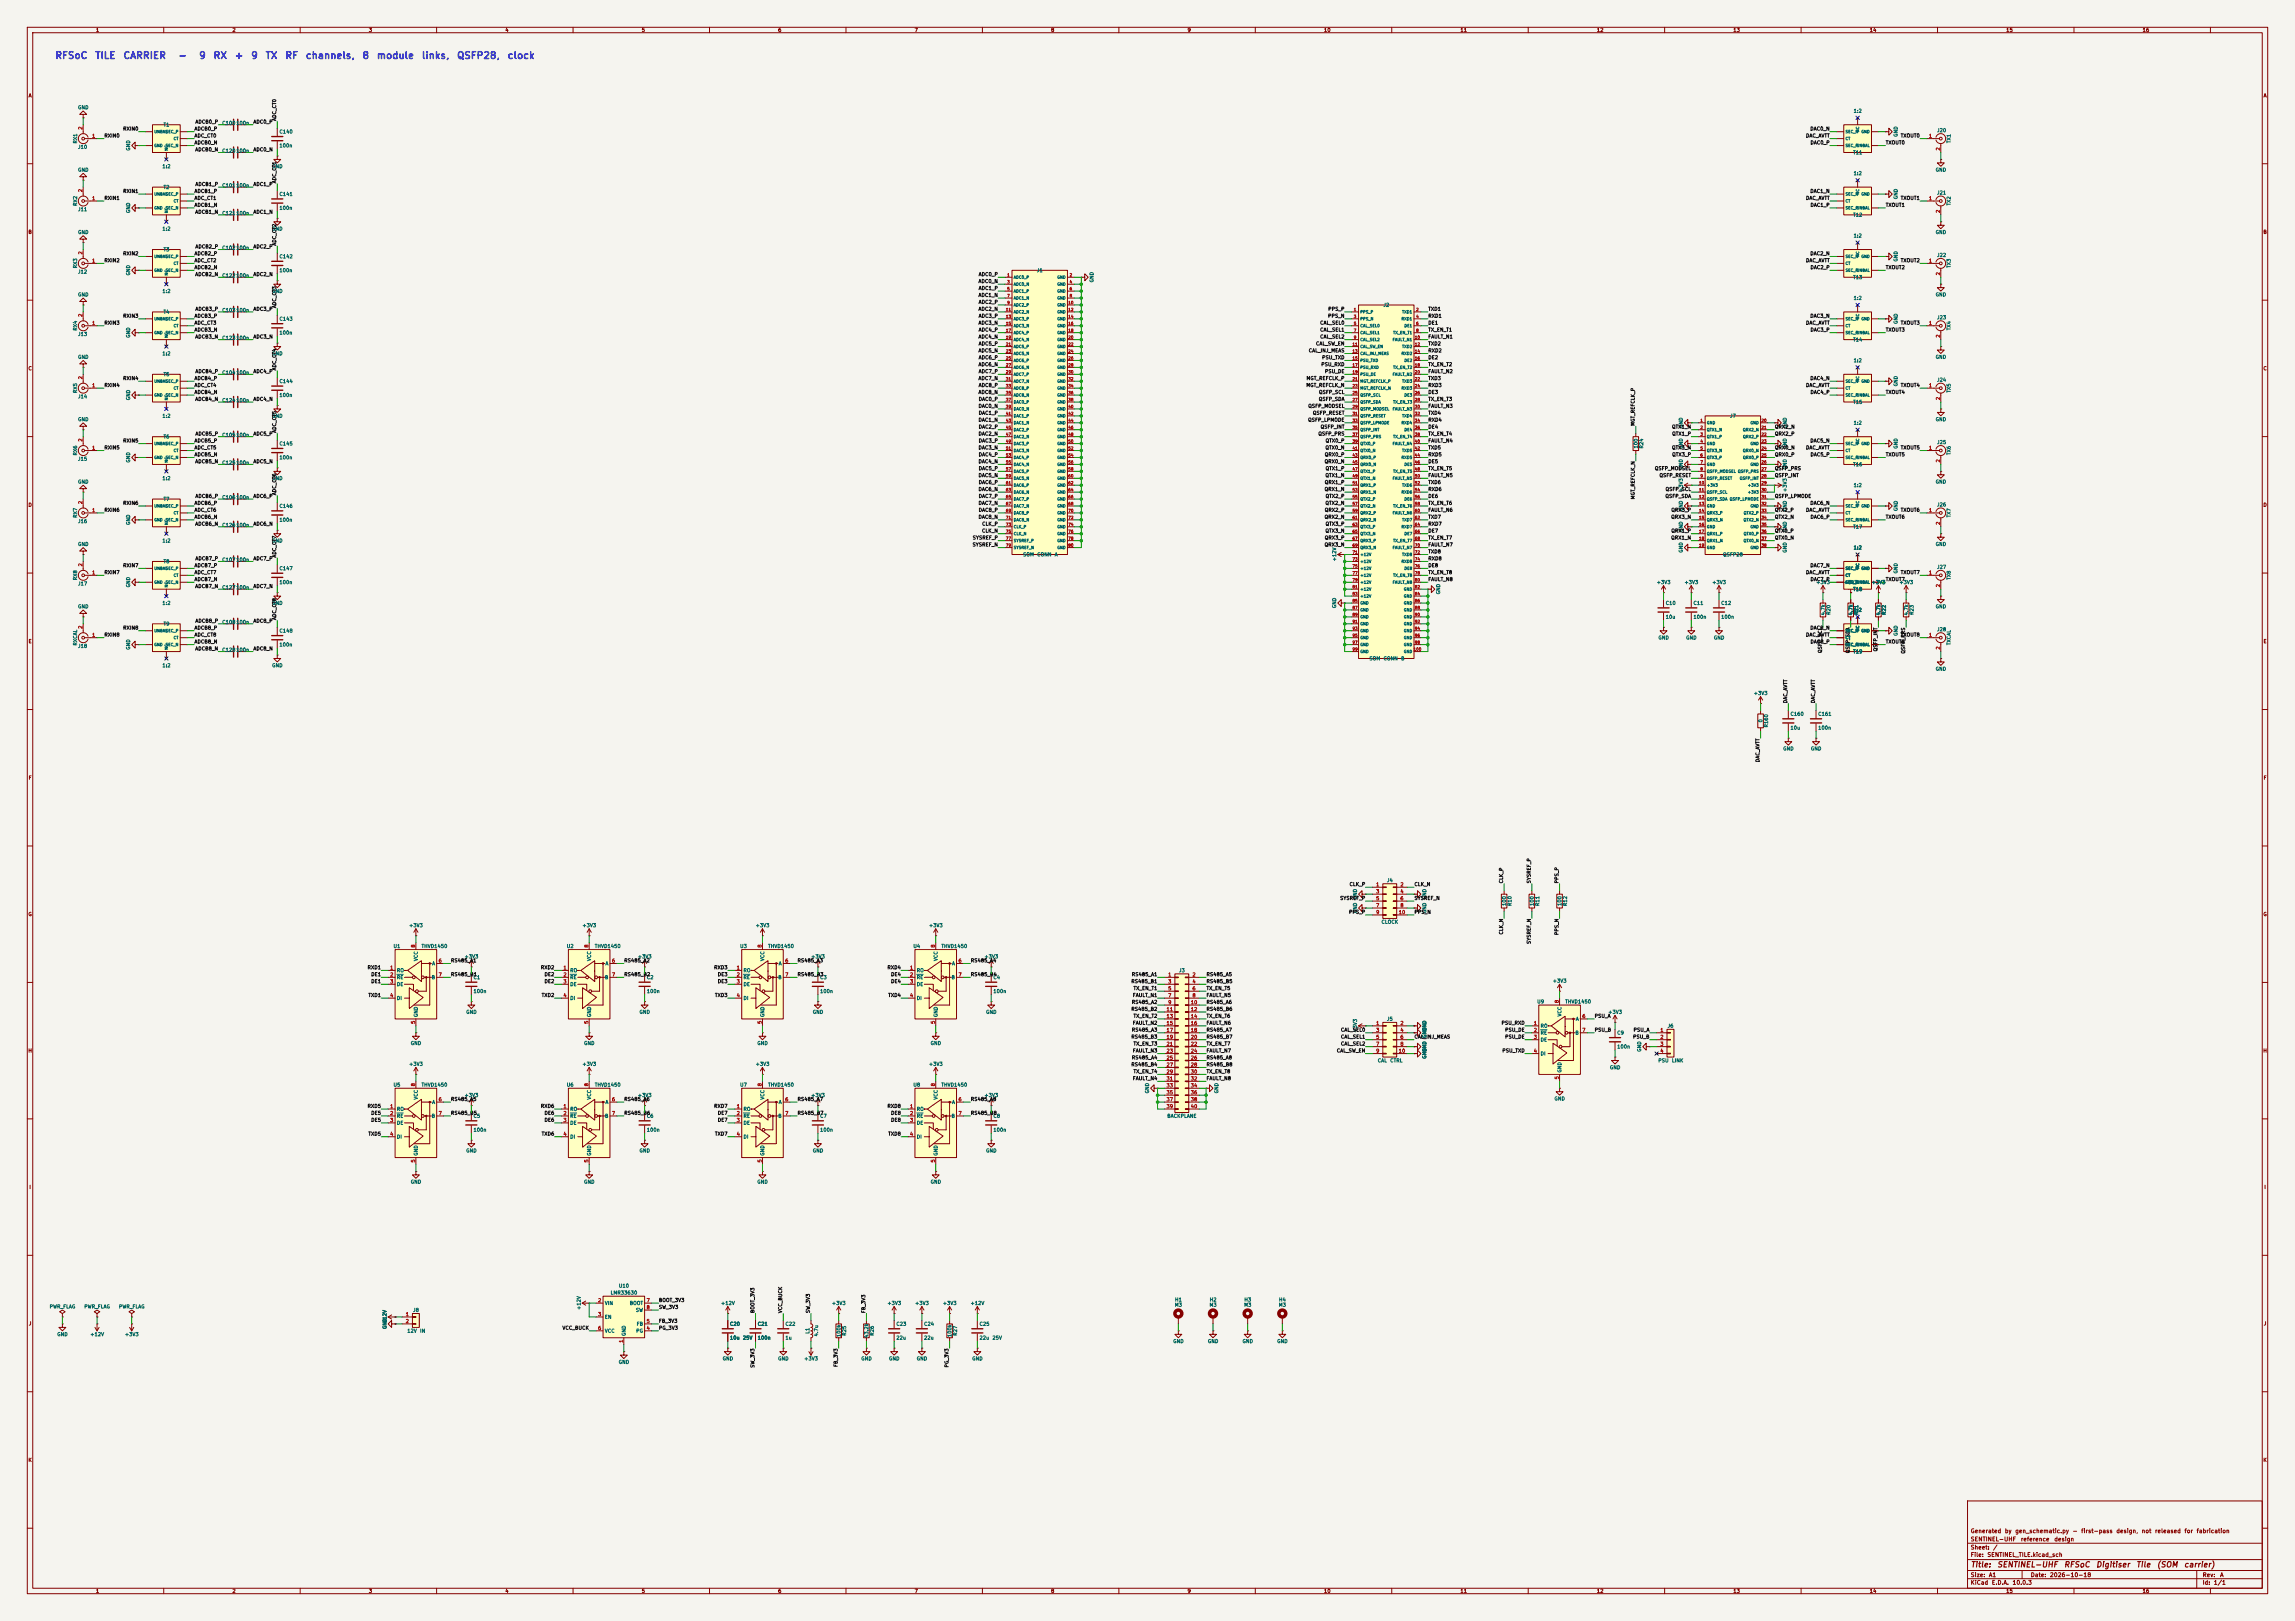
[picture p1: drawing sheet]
<svg xmlns="http://www.w3.org/2000/svg" width="841mm" height="594mm" viewBox="0 0 841 594" stroke-linecap="round" stroke-linejoin="round" font-family="sans-serif">
<defs><g id="words">
<g font-size="2.5" fill="#0000c2">
<text x="20" y="22.2">RFSoC</text>
<text x="34.7" y="22.2">TILE</text>
<text x="45" y="22.2">CARRIER</text>
<text x="65.1" y="22.2">-</text>
<text x="72.7" y="22.2">9</text>
<text x="78" y="22.2">RX</text>
<text x="85.8" y="22.2">+</text>
<text x="91.8" y="22.2">9</text>
<text x="97.1" y="22.2">TX</text>
<text x="104.3" y="22.2">RF</text>
<text x="111.8" y="22.2">channels,</text>
<text x="132.6" y="22.2">8</text>
<text x="137.9" y="22.2">module</text>
<text x="154.4" y="22.2">links,</text>
<text x="167.3" y="22.2">QSFP28,</text>
<text x="185.8" y="22.2">clock</text>
</g>
<g font-size="2" fill="#840000">
<text x="722" y="574.8">Title:</text>
<text x="731.7" y="574.8">SENTINEL-UHF</text>
<text x="756.2" y="574.8">RFSoC</text>
<text x="767.9" y="574.8">Digitiser</text>
<text x="782.6" y="574.8">Tile</text>
<text x="790.2" y="574.8">(SOM</text>
<text x="800.1" y="574.8">carrier)</text>
</g>
<g font-size="1.5" fill="#840000">
<text x="722" y="562.2">Generated</text>
<text x="734.5" y="562.2">by</text>
<text x="738.3" y="562.2">gen_schematic.py</text>
<text x="759.3" y="562.2">-</text>
<text x="762.5" y="562.2">first-pass</text>
<text x="775.4" y="562.2">design,</text>
<text x="784.7" y="562.2">not</text>
<text x="789.5" y="562.2">released</text>
<text x="800.3" y="562.2">for</text>
<text x="804.8" y="562.2">fabrication</text>
<text x="722" y="568.2">Sheet:</text>
<text x="722" y="565.2">SENTINEL-UHF</text>
<text x="730.2" y="568.2">/</text>
<text x="740.4" y="565.2">reference</text>
<text x="752.6" y="565.2">design</text>
<text x="722" y="570.9">File:</text>
<text x="728.1" y="570.9">SENTINEL_TILE.kicad_sch</text>
<text x="722" y="581.1">KiCad</text>
<text x="722" y="578.3">Size:</text>
<text x="728.7" y="578.3">A1</text>
<text x="729.7" y="581.1">E.D.A.</text>
<text x="737.3" y="581.1">10.0.3</text>
<text x="744" y="578.3">Date:</text>
<text x="751" y="578.3">2026-10-18</text>
<text x="807" y="578.3">Rev:</text>
<text x="807" y="581.1">Id:</text>
<text x="811.1" y="581.1">1/1</text>
<text x="813.4" y="578.3">A</text>
</g>
<g font-size="1.3" fill="#840000">
<text x="35" y="12">1</text>
<text x="85" y="12">2</text>
<text x="135" y="12">3</text>
<text x="185" y="12">4</text>
<text x="235" y="12">5</text>
<text x="285" y="12">6</text>
<text x="335" y="12">7</text>
<text x="385" y="12">8</text>
<text x="435" y="12">9</text>
<text x="485" y="12">10</text>
<text x="535" y="12">11</text>
<text x="585" y="12">12</text>
<text x="635" y="12">13</text>
<text x="685" y="12">14</text>
<text x="735" y="12">15</text>
<text x="785" y="12">16</text>
<text x="10.3" y="36">A</text>
<text x="829.3" y="36">A</text>
<text x="10.3" y="86">B</text>
<text x="829.2" y="86">B</text>
<text x="10.3" y="136">C</text>
<text x="829.2" y="136">C</text>
<text x="10.3" y="186">D</text>
<text x="829.2" y="186">D</text>
<text x="10.3" y="236">E</text>
<text x="829.3" y="236">E</text>
<text x="10.3" y="286">F</text>
<text x="829.3" y="286">F</text>
<text x="10.3" y="336">G</text>
<text x="829.2" y="336">G</text>
<text x="10.2" y="386">H</text>
<text x="829.2" y="386">H</text>
<text x="10.6" y="436">I</text>
<text x="829.6" y="436">I</text>
<text x="10.4" y="486">J</text>
<text x="829.4" y="486">J</text>
<text x="10.3" y="536">K</text>
<text x="829.2" y="536">K</text>
<text x="35" y="584">1</text>
<text x="85" y="584">2</text>
<text x="135" y="584">3</text>
<text x="185" y="584">4</text>
<text x="235" y="584">5</text>
<text x="285" y="584">6</text>
<text x="335" y="584">7</text>
<text x="385" y="584">8</text>
<text x="435" y="584">9</text>
<text x="485" y="584">10</text>
<text x="535" y="584">11</text>
<text x="585" y="584">12</text>
<text x="635" y="584">13</text>
<text x="685" y="584">14</text>
<text x="735" y="584">15</text>
<text x="785" y="584">16</text>
</g>
<g font-size="1.3" fill="#006464">
<text x="28.4" y="40.3">GND</text>
<text x="679.1" y="41.6">1:2</text>
<text x="59.8" y="46.7">T1</text>
<text x="81.3" y="46.1">C100100n</text>
<text x="28.5" y="52.7" transform="rotate(-90 28.5 52.7)">RX1</text>
<text x="102.2" y="49.2">C140</text>
<text x="695.7" y="50.3" transform="rotate(-90 695.7 50.3)">GND</text>
<text x="709.7" y="48.7">J20</text>
<text x="715.1" y="52.6" transform="rotate(-90 715.1 52.6)">TX1</text>
<text x="28.4" y="54.8">J10</text>
<text x="48" y="55.4" transform="rotate(-90 48 55.4)">GND</text>
<text x="81.3" y="56.2">C120100n</text>
<text x="102.2" y="54.3">100n</text>
<text x="678.9" y="56.9">T11</text>
<text x="28.4" y="63.2">GND</text>
<text x="59.3" y="61.9">1:2</text>
<text x="99.6" y="61.9">GND</text>
<text x="679.1" y="64.5">1:2</text>
<text x="709.2" y="63.2">GND</text>
<text x="59.8" y="69.6">T2</text>
<text x="81.3" y="68.9">C101100n</text>
<text x="709.7" y="71.6">J21</text>
<text x="28.4" y="77.7">J11</text>
<text x="28.5" y="75.6" transform="rotate(-90 28.5 75.6)">RX2</text>
<text x="102.2" y="72.1">C141</text>
<text x="102.2" y="77.2">100n</text>
<text x="695.7" y="73.2" transform="rotate(-90 695.7 73.2)">GND</text>
<text x="715.1" y="75.5" transform="rotate(-90 715.1 75.5)">TX2</text>
<text x="48" y="78.2" transform="rotate(-90 48 78.2)">GND</text>
<text x="81.3" y="79.1">C121100n</text>
<text x="678.9" y="79.7">T12</text>
<text x="28.4" y="86.1">GND</text>
<text x="59.3" y="84.8">1:2</text>
<text x="99.6" y="84.8">GND</text>
<text x="679.1" y="87.3">1:2</text>
<text x="709.2" y="86.1">GND</text>
<text x="59.8" y="92.4">T3</text>
<text x="81.3" y="91.8">C102100n</text>
<text x="102.2" y="95">C142</text>
<text x="709.7" y="94.4">J22</text>
<text x="28.4" y="100.5">J12</text>
<text x="28.5" y="98.5" transform="rotate(-90 28.5 98.5)">RX3</text>
<text x="48" y="101.1" transform="rotate(-90 48 101.1)">GND</text>
<text x="81.3" y="101.9">C122100n</text>
<text x="102.2" y="100">100n</text>
<text x="379.8" y="100">J1</text>
<text x="695.7" y="96" transform="rotate(-90 695.7 96)">GND</text>
<text x="715.1" y="98.3" transform="rotate(-90 715.1 98.3)">TX3</text>
<text x="59.3" y="107.7">1:2</text>
<text x="99.6" y="107.7">GND</text>
<text x="401" y="103.6" transform="rotate(-90 401 103.6)">GND</text>
<text x="678.9" y="102.6">T13</text>
<text x="28.4" y="108.9">GND</text>
<text x="506.8" y="112.7">J2</text>
<text x="679.1" y="110.2">1:2</text>
<text x="709.2" y="108.9">GND</text>
<text x="59.8" y="115.3">T4</text>
<text x="81.3" y="114.6">C103100n</text>
<text x="102.2" y="117.8">C143</text>
<text x="695.7" y="118.9" transform="rotate(-90 695.7 118.9)">GND</text>
<text x="709.7" y="117.3">J23</text>
<text x="28.4" y="123.4">J13</text>
<text x="28.5" y="121.3" transform="rotate(-90 28.5 121.3)">RX4</text>
<text x="48" y="124" transform="rotate(-90 48 124)">GND</text>
<text x="81.3" y="124.8">C123100n</text>
<text x="102.2" y="122.9">100n</text>
<text x="678.9" y="125.4">T14</text>
<text x="715.1" y="121.2" transform="rotate(-90 715.1 121.2)">TX4</text>
<text x="28.4" y="131.8">GND</text>
<text x="59.3" y="130.5">1:2</text>
<text x="99.6" y="130.5">GND</text>
<text x="709.2" y="131.8">GND</text>
<text x="81.3" y="137.5">C104100n</text>
<text x="679.1" y="133.1">1:2</text>
<text x="59.8" y="138.1">T5</text>
<text x="102.2" y="140.7">C144</text>
<text x="695.7" y="141.7" transform="rotate(-90 695.7 141.7)">GND</text>
<text x="709.7" y="140.2">J24</text>
<text x="28.4" y="146.3">J14</text>
<text x="28.5" y="144.2" transform="rotate(-90 28.5 144.2)">RX5</text>
<text x="48" y="146.8" transform="rotate(-90 48 146.8)">GND</text>
<text x="81.3" y="147.7">C124100n</text>
<text x="102.2" y="145.8">100n</text>
<text x="678.9" y="148.3">T15</text>
<text x="715.1" y="144" transform="rotate(-90 715.1 144)">TX5</text>
<text x="28.4" y="154.6">GND</text>
<text x="59.3" y="153.4">1:2</text>
<text x="99.6" y="153.4">GND</text>
<text x="633.8" y="153.4">J7</text>
<text x="679.1" y="155.9">1:2</text>
<text x="709.2" y="154.6">GND</text>
<text x="59.8" y="161">T6</text>
<text x="81.3" y="160.4">C105100n</text>
<text x="616.9" y="157" transform="rotate(-90 616.9 157)">GND</text>
<text x="655" y="157" transform="rotate(-90 655 157)">GND</text>
<text x="28.5" y="167" transform="rotate(-90 28.5 167)">RX6</text>
<text x="102.2" y="163.5">C145</text>
<text x="600.4" y="164.5" transform="rotate(-90 600.4 164.5)">100</text>
<text x="602.4" y="164.5" transform="rotate(-90 602.4 164.5)">R24</text>
<text x="616.9" y="164.6" transform="rotate(-90 616.9 164.6)">GND</text>
<text x="655" y="164.6" transform="rotate(-90 655 164.6)">GND</text>
<text x="695.7" y="164.6" transform="rotate(-90 695.7 164.6)">GND</text>
<text x="709.7" y="163">J25</text>
<text x="715.1" y="166.9" transform="rotate(-90 715.1 166.9)">TX6</text>
<text x="28.4" y="169.1">J15</text>
<text x="48" y="169.7" transform="rotate(-90 48 169.7)">GND</text>
<text x="81.3" y="170.5">C125100n</text>
<text x="102.2" y="168.6">100n</text>
<text x="616.9" y="172.2" transform="rotate(-90 616.9 172.2)">GND</text>
<text x="655" y="172.2" transform="rotate(-90 655 172.2)">GND</text>
<text x="678.9" y="171.2">T16</text>
<text x="28.4" y="177.5">GND</text>
<text x="59.3" y="176.2">1:2</text>
<text x="99.6" y="176.2">GND</text>
<text x="679.1" y="178.8">1:2</text>
<text x="709.2" y="177.5">GND</text>
<text x="59.8" y="183.9">T7</text>
<text x="81.3" y="183.2">C106100n</text>
<text x="616.9" y="180.4" transform="rotate(-90 616.9 180.4)">+3V3</text>
<text x="655" y="180.4" transform="rotate(-90 655 180.4)">+3V3</text>
<text x="709.7" y="185.9">J26</text>
<text x="28.4" y="192">J16</text>
<text x="28.5" y="189.9" transform="rotate(-90 28.5 189.9)">RX7</text>
<text x="102.2" y="186.4">C146</text>
<text x="102.2" y="191.5">100n</text>
<text x="616.9" y="187.5" transform="rotate(-90 616.9 187.5)">GND</text>
<text x="655" y="187.5" transform="rotate(-90 655 187.5)">GND</text>
<text x="695.7" y="187.5" transform="rotate(-90 695.7 187.5)">GND</text>
<text x="715.1" y="189.8" transform="rotate(-90 715.1 189.8)">TX7</text>
<text x="48" y="192.5" transform="rotate(-90 48 192.5)">GND</text>
<text x="81.3" y="193.4">C126100n</text>
<text x="616.9" y="195.1" transform="rotate(-90 616.9 195.1)">GND</text>
<text x="655" y="195.1" transform="rotate(-90 655 195.1)">GND</text>
<text x="678.9" y="194">T17</text>
<text x="28.4" y="200.4">GND</text>
<text x="59.3" y="199.1">1:2</text>
<text x="99.6" y="199.1">GND</text>
<text x="616.9" y="202.7" transform="rotate(-90 616.9 202.7)">GND</text>
<text x="655" y="202.7" transform="rotate(-90 655 202.7)">GND</text>
<text x="679.1" y="201.6">1:2</text>
<text x="709.2" y="200.4">GND</text>
<text x="59.8" y="206.7">T8</text>
<text x="81.3" y="206.1">C107100n</text>
<text x="102.2" y="209.3">C147</text>
<text x="374.8" y="204.2">SOM</text>
<text x="379.9" y="204.2">CONN</text>
<text x="386.4" y="204.2">A</text>
<text x="489.9" y="205.8" transform="rotate(-90 489.9 205.8)">+12V</text>
<text x="631.2" y="204.2">QSFP28</text>
<text x="709.7" y="208.7">J27</text>
<text x="28.4" y="214.8">J17</text>
<text x="28.5" y="212.8" transform="rotate(-90 28.5 212.8)">RX8</text>
<text x="48" y="215.4" transform="rotate(-90 48 215.4)">GND</text>
<text x="102.2" y="214.3">100n</text>
<text x="607" y="214.3">+3V3</text>
<text x="617.1" y="214.3">+3V3</text>
<text x="627.3" y="214.3">+3V3</text>
<text x="665.4" y="214.3">+3V3</text>
<text x="675.5" y="214.3">+3V3</text>
<text x="685.7" y="214.3">+3V3</text>
<text x="695.7" y="210.3" transform="rotate(-90 695.7 210.3)">GND</text>
<text x="695.9" y="214.3">+3V3</text>
<text x="715.1" y="212.6" transform="rotate(-90 715.1 212.6)">TX8</text>
<text x="59.3" y="222">1:2</text>
<text x="81.3" y="216.2">C127100n</text>
<text x="99.6" y="222">GND</text>
<text x="528" y="217.9" transform="rotate(-90 528 217.9)">GND</text>
<text x="610.2" y="222">C10</text>
<text x="620.4" y="222">C11</text>
<text x="630.6" y="222">C12</text>
<text x="678.9" y="216.9">T18</text>
<text x="28.4" y="223.2">GND</text>
<text x="489.9" y="223" transform="rotate(-90 489.9 223)">GND</text>
<text x="610.2" y="227">10u</text>
<text x="620.4" y="227">100n</text>
<text x="630.6" y="227">100n</text>
<text x="669" y="225.6" transform="rotate(-90 669 225.6)">4.7k</text>
<text x="671" y="225.5" transform="rotate(-90 671 225.5)">R20</text>
<text x="679.1" y="224.5">1:2</text>
<text x="679.2" y="225.6" transform="rotate(-90 679.2 225.6)">4.7k</text>
<text x="681.2" y="225.5" transform="rotate(-90 681.2 225.5)">R21</text>
<text x="689.3" y="225.6" transform="rotate(-90 689.3 225.6)">4.7k</text>
<text x="691.3" y="225.5" transform="rotate(-90 691.3 225.5)">R22</text>
<text x="699.5" y="225.6" transform="rotate(-90 699.5 225.6)">4.7k</text>
<text x="701.5" y="225.5" transform="rotate(-90 701.5 225.5)">R23</text>
<text x="709.2" y="223.2">GND</text>
<text x="59.8" y="229.6">T9</text>
<text x="81.3" y="228.9">C108100n</text>
<text x="102.2" y="232.1">C148</text>
<text x="695.7" y="233.2" transform="rotate(-90 695.7 233.2)">GND</text>
<text x="709.7" y="231.6">J28</text>
<text x="28.4" y="237.7">J18</text>
<text x="28.5" y="236.7" transform="rotate(-90 28.5 236.7)">RXCAL</text>
<text x="48" y="238.3" transform="rotate(-90 48 238.3)">GND</text>
<text x="81.3" y="239.1">C128100n</text>
<text x="102.2" y="237.2">100n</text>
<text x="607.6" y="234.7">GND</text>
<text x="617.7" y="234.7">GND</text>
<text x="627.9" y="234.7">GND</text>
<text x="678.9" y="239.7">T19</text>
<text x="715.1" y="236.6" transform="rotate(-90 715.1 236.6)">TXCAL</text>
<text x="59.3" y="244.8">1:2</text>
<text x="99.6" y="244.8">GND</text>
<text x="501.7" y="242.3">SOM</text>
<text x="506.8" y="242.3">CONN</text>
<text x="513.3" y="242.3">B</text>
<text x="709.2" y="246.1">GND</text>
<text x="642.5" y="255">+3V3</text>
<text x="656" y="262.6">C160</text>
<text x="666.1" y="262.6">C161</text>
<text x="646.1" y="264.9" transform="rotate(-90 646.1 264.9)">0</text>
<text x="648.2" y="266.7" transform="rotate(-90 648.2 266.7)">R160</text>
<text x="656" y="267.7">10u</text>
<text x="666.1" y="267.7">100n</text>
<text x="653.3" y="275.3">GND</text>
<text x="663.4" y="275.3">GND</text>
<text x="508.1" y="323.6">J4</text>
<text x="497.5" y="329.7" transform="rotate(-90 497.5 329.7)">GND</text>
<text x="522.9" y="329.7" transform="rotate(-90 522.9 329.7)">GND</text>
<text x="497.5" y="334.8" transform="rotate(-90 497.5 334.8)">GND</text>
<text x="522.9" y="334.8" transform="rotate(-90 522.9 334.8)">GND</text>
<text x="552.2" y="332.1" transform="rotate(-90 552.2 332.1)">100</text>
<text x="554.2" y="332.1" transform="rotate(-90 554.2 332.1)">R10</text>
<text x="562.3" y="332.1" transform="rotate(-90 562.3 332.1)">100</text>
<text x="564.3" y="332.1" transform="rotate(-90 564.3 332.1)">R11</text>
<text x="572.5" y="332.1" transform="rotate(-90 572.5 332.1)">100</text>
<text x="574.5" y="332.1" transform="rotate(-90 574.5 332.1)">R12</text>
<text x="149.8" y="340.1">+3V3</text>
<text x="213.3" y="340.1">+3V3</text>
<text x="276.8" y="340.1">+3V3</text>
<text x="340.3" y="340.1">+3V3</text>
<text x="506.1" y="338.8">CLOCK</text>
<text x="144" y="347.7">U1</text>
<text x="154.3" y="347.7">THVD1450</text>
<text x="207.5" y="347.7">U2</text>
<text x="217.8" y="347.7">THVD1450</text>
<text x="271" y="347.7">U3</text>
<text x="281.3" y="347.7">THVD1450</text>
<text x="334.5" y="347.7">U4</text>
<text x="344.8" y="347.7">THVD1450</text>
<text x="153.4" y="352.3" transform="rotate(-90 153.4 352.3)">VCC</text>
<text x="170.1" y="351.5">+3V3</text>
<text x="216.9" y="352.3" transform="rotate(-90 216.9 352.3)">VCC</text>
<text x="233.6" y="351.5">+3V3</text>
<text x="280.4" y="352.3" transform="rotate(-90 280.4 352.3)">VCC</text>
<text x="297.1" y="351.5">+3V3</text>
<text x="343.9" y="352.3" transform="rotate(-90 343.9 352.3)">VCC</text>
<text x="360.6" y="351.5">+3V3</text>
<text x="145.3" y="356.6">RO</text>
<text x="145.3" y="359.1">RE</text>
<text x="158" y="359.1">B</text>
<text x="158.2" y="354">A</text>
<text x="173.4" y="359.1">C1</text>
<text x="208.8" y="356.6">RO</text>
<text x="208.8" y="359.1">RE</text>
<text x="221.5" y="359.1">B</text>
<text x="221.7" y="354">A</text>
<text x="236.9" y="359.1">C2</text>
<text x="272.3" y="356.6">RO</text>
<text x="272.3" y="359.1">RE</text>
<text x="285" y="359.1">B</text>
<text x="285.2" y="354">A</text>
<text x="300.4" y="359.1">C3</text>
<text x="335.8" y="356.6">RO</text>
<text x="335.8" y="359.1">RE</text>
<text x="348.5" y="359.1">B</text>
<text x="348.7" y="354">A</text>
<text x="363.9" y="359.1">C4</text>
<text x="431.9" y="356.6">J3</text>
<text x="145.3" y="361.7">DE</text>
<text x="173.4" y="364.2">100n</text>
<text x="208.8" y="361.7">DE</text>
<text x="236.9" y="364.2">100n</text>
<text x="272.3" y="361.7">DE</text>
<text x="300.4" y="364.2">100n</text>
<text x="335.8" y="361.7">DE</text>
<text x="363.9" y="364.2">100n</text>
<text x="568.9" y="360.4">+3V3</text>
<text x="145.3" y="366.7">DI</text>
<text x="170.7" y="371.8">GND</text>
<text x="208.8" y="366.7">DI</text>
<text x="234.2" y="371.8">GND</text>
<text x="272.3" y="366.7">DI</text>
<text x="297.7" y="371.8">GND</text>
<text x="335.8" y="366.7">DI</text>
<text x="361.2" y="371.8">GND</text>
<text x="563.1" y="368">U9</text>
<text x="573.4" y="368">THVD1450</text>
<text x="589.2" y="371.8">+3V3</text>
<text x="153.4" y="372.9" transform="rotate(-90 153.4 372.9)">GND</text>
<text x="216.9" y="372.9" transform="rotate(-90 216.9 372.9)">GND</text>
<text x="280.4" y="372.9" transform="rotate(-90 280.4 372.9)">GND</text>
<text x="343.9" y="372.9" transform="rotate(-90 343.9 372.9)">GND</text>
<text x="508.1" y="374.4">J5</text>
<text x="522.9" y="378" transform="rotate(-90 522.9 378)">GND</text>
<text x="564.4" y="376.9">RO</text>
<text x="572.5" y="372.6" transform="rotate(-90 572.5 372.6)">VCC</text>
<text x="577.3" y="374.4">A</text>
<text x="610.9" y="376.9">J6</text>
<text x="150.4" y="383.2">GND</text>
<text x="213.9" y="383.2">GND</text>
<text x="277.4" y="383.2">GND</text>
<text x="340.9" y="383.2">GND</text>
<text x="497.5" y="378.6" transform="rotate(-90 497.5 378.6)">+3V3</text>
<text x="564.4" y="379.4">RE</text>
<text x="564.4" y="382">DE</text>
<text x="577.1" y="379.4">B</text>
<text x="592.5" y="379.4">C9</text>
<text x="504.7" y="389.6">CAL</text>
<text x="509.3" y="389.6">CTRL</text>
<text x="522.9" y="388.1" transform="rotate(-90 522.9 388.1)">GND</text>
<text x="522.9" y="385.6" transform="rotate(-90 522.9 385.6)">GND</text>
<text x="564.4" y="387.1">DI</text>
<text x="592.5" y="384.5">100n</text>
<text x="601.7" y="385.6" transform="rotate(-90 601.7 385.6)">GND</text>
<text x="607.5" y="389.6">PSU</text>
<text x="612.5" y="389.6">LINK</text>
<text x="149.8" y="390.9">+3V3</text>
<text x="213.3" y="390.9">+3V3</text>
<text x="276.8" y="390.9">+3V3</text>
<text x="340.3" y="390.9">+3V3</text>
<text x="572.5" y="393.2" transform="rotate(-90 572.5 393.2)">GND</text>
<text x="589.8" y="392.1">GND</text>
<text x="144" y="398.5">U5</text>
<text x="154.3" y="398.5">THVD1450</text>
<text x="207.5" y="398.5">U6</text>
<text x="217.8" y="398.5">THVD1450</text>
<text x="271" y="398.5">U7</text>
<text x="281.3" y="398.5">THVD1450</text>
<text x="334.5" y="398.5">U8</text>
<text x="344.8" y="398.5">THVD1450</text>
<text x="421.3" y="400.8" transform="rotate(-90 421.3 400.8)">GND</text>
<text x="446.7" y="400.8" transform="rotate(-90 446.7 400.8)">GND</text>
<text x="145.3" y="407.4">RO</text>
<text x="153.4" y="403.1" transform="rotate(-90 153.4 403.1)">VCC</text>
<text x="158.2" y="404.8">A</text>
<text x="170.1" y="402.3">+3V3</text>
<text x="208.8" y="407.4">RO</text>
<text x="216.9" y="403.1" transform="rotate(-90 216.9 403.1)">VCC</text>
<text x="221.7" y="404.8">A</text>
<text x="233.6" y="402.3">+3V3</text>
<text x="272.3" y="407.4">RO</text>
<text x="280.4" y="403.1" transform="rotate(-90 280.4 403.1)">VCC</text>
<text x="285.2" y="404.8">A</text>
<text x="297.1" y="402.3">+3V3</text>
<text x="335.8" y="407.4">RO</text>
<text x="343.9" y="403.1" transform="rotate(-90 343.9 403.1)">VCC</text>
<text x="348.7" y="404.8">A</text>
<text x="360.6" y="402.3">+3V3</text>
<text x="569.5" y="403.6">GND</text>
<text x="145.3" y="409.9">RE</text>
<text x="145.3" y="412.5">DE</text>
<text x="158" y="409.9">B</text>
<text x="173.4" y="409.9">C5</text>
<text x="208.8" y="409.9">RE</text>
<text x="208.8" y="412.5">DE</text>
<text x="221.5" y="409.9">B</text>
<text x="236.9" y="409.9">C6</text>
<text x="272.3" y="409.9">RE</text>
<text x="272.3" y="412.5">DE</text>
<text x="285" y="409.9">B</text>
<text x="300.4" y="409.9">C7</text>
<text x="335.8" y="409.9">RE</text>
<text x="335.8" y="412.5">DE</text>
<text x="348.5" y="409.9">B</text>
<text x="363.9" y="409.9">C8</text>
<text x="427.6" y="409.9">BACKPLANE</text>
<text x="145.3" y="417.5">DI</text>
<text x="173.4" y="415">100n</text>
<text x="208.8" y="417.5">DI</text>
<text x="236.9" y="415">100n</text>
<text x="272.3" y="417.5">DI</text>
<text x="300.4" y="415">100n</text>
<text x="335.8" y="417.5">DI</text>
<text x="363.9" y="415">100n</text>
<text x="153.4" y="423.7" transform="rotate(-90 153.4 423.7)">GND</text>
<text x="170.7" y="422.6">GND</text>
<text x="216.9" y="423.7" transform="rotate(-90 216.9 423.7)">GND</text>
<text x="234.2" y="422.6">GND</text>
<text x="280.4" y="423.7" transform="rotate(-90 280.4 423.7)">GND</text>
<text x="297.7" y="422.6">GND</text>
<text x="343.9" y="423.7" transform="rotate(-90 343.9 423.7)">GND</text>
<text x="361.2" y="422.6">GND</text>
<text x="150.4" y="434">GND</text>
<text x="213.9" y="434">GND</text>
<text x="277.4" y="434">GND</text>
<text x="340.9" y="434">GND</text>
<text x="226.6" y="472.1">U10</text>
<text x="18" y="479.8">PWR_FLAG</text>
<text x="30.7" y="479.8">PWR_FLAG</text>
<text x="43.4" y="479.8">PWR_FLAG</text>
<text x="221.5" y="478.5">VIN</text>
<text x="223.6" y="474.7">LMR33630</text>
<text x="230.6" y="478.5">BOOT</text>
<text x="264.1" y="478.5">+12V</text>
<text x="304.7" y="478.5">+3V3</text>
<text x="325" y="478.5">+3V3</text>
<text x="335.2" y="478.5">+3V3</text>
<text x="345.3" y="478.5">+3V3</text>
<text x="355.5" y="478.5">+12V</text>
<text x="430.4" y="479.1">M3</text>
<text x="430.4" y="477.2">H1</text>
<text x="443.1" y="479.1">M3</text>
<text x="443.1" y="477.2">H2</text>
<text x="455.8" y="479.1">M3</text>
<text x="455.8" y="477.2">H3</text>
<text x="468.5" y="479.1">M3</text>
<text x="468.5" y="477.2">H4</text>
<text x="141.9" y="485.2" transform="rotate(-90 141.9 485.2)">+12V</text>
<text x="151.2" y="481">J8</text>
<text x="213.1" y="480.2" transform="rotate(-90 213.1 480.2)">+12V</text>
<text x="221.5" y="483.6">EN</text>
<text x="232.8" y="481">SW</text>
<text x="20.8" y="489.9">GND</text>
<text x="32.9" y="489.9">+12V</text>
<text x="45.6" y="489.9">+3V3</text>
<text x="141.9" y="487.2" transform="rotate(-90 141.9 487.2)">GND</text>
<text x="149.1" y="488.7">12V</text>
<text x="153.8" y="488.7">IN</text>
<text x="221.5" y="488.7">VCC</text>
<text x="229.6" y="489.7" transform="rotate(-90 229.6 489.7)">GND</text>
<text x="233" y="488.7">PG</text>
<text x="233.2" y="486.1">FB</text>
<text x="267.3" y="486.1">C20</text>
<text x="267.3" y="491.2">10u</text>
<text x="272.1" y="491.2">25V</text>
<text x="277.5" y="491.2">100n</text>
<text x="277.5" y="486.1">C21</text>
<text x="287.7" y="491.2">1u</text>
<text x="287.7" y="486.1">C22</text>
<text x="296.9" y="488.9" transform="rotate(-90 296.9 488.9)">L1</text>
<text x="300.1" y="489.9" transform="rotate(-90 300.1 489.9)">4.7u</text>
<text x="308.3" y="490.1" transform="rotate(-90 308.3 490.1)">100k</text>
<text x="310.3" y="489.6" transform="rotate(-90 310.3 489.6)">R25</text>
<text x="318.5" y="490.4" transform="rotate(-90 318.5 490.4)">43.2k</text>
<text x="320.5" y="489.6" transform="rotate(-90 320.5 489.6)">R26</text>
<text x="328.3" y="486.1">C23</text>
<text x="328.3" y="491.2">22u</text>
<text x="338.5" y="486.1">C24</text>
<text x="338.5" y="491.2">22u</text>
<text x="349" y="490.1" transform="rotate(-90 349 490.1)">100k</text>
<text x="351" y="489.6" transform="rotate(-90 351 489.6)">R27</text>
<text x="358.8" y="486.1">C25</text>
<text x="358.8" y="491.2">22u</text>
<text x="363.5" y="491.2">25V</text>
<text x="429.8" y="492.5">GND</text>
<text x="442.5" y="492.5">GND</text>
<text x="455.2" y="492.5">GND</text>
<text x="467.9" y="492.5">GND</text>
<text x="226.6" y="500.1">GND</text>
<text x="264.7" y="498.8">GND</text>
<text x="285" y="498.8">GND</text>
<text x="294.5" y="498.8">+3V3</text>
<text x="315.5" y="498.8">GND</text>
<text x="325.6" y="498.8">GND</text>
<text x="335.8" y="498.8">GND</text>
<text x="356.1" y="498.8">GND</text>
</g>
<g font-size="1.3" fill="#a90000">
<text x="30.5" y="47.7" transform="rotate(-90 30.5 47.7)">2</text>
<text x="33.6" y="50.8">1</text>
<text x="706.7" y="50.8">1</text>
<text x="711.2" y="55.3" transform="rotate(-90 711.2 55.3)">2</text>
<text x="30.5" y="70.6" transform="rotate(-90 30.5 70.6)">2</text>
<text x="33.6" y="73.6">1</text>
<text x="706.7" y="73.6">1</text>
<text x="711.2" y="78.2" transform="rotate(-90 711.2 78.2)">2</text>
<text x="30.5" y="93.4" transform="rotate(-90 30.5 93.4)">2</text>
<text x="33.6" y="96.5">1</text>
<text x="706.7" y="96.5">1</text>
<text x="711.2" y="101" transform="rotate(-90 711.2 101)">2</text>
<text x="30.5" y="116.3" transform="rotate(-90 30.5 116.3)">2</text>
<text x="33.6" y="119.4">1</text>
<text x="706.7" y="119.4">1</text>
<text x="711.2" y="123.9" transform="rotate(-90 711.2 123.9)">2</text>
<text x="30.5" y="139.1" transform="rotate(-90 30.5 139.1)">2</text>
<text x="33.6" y="142.2">1</text>
<text x="706.7" y="142.2">1</text>
<text x="711.2" y="146.8" transform="rotate(-90 711.2 146.8)">2</text>
<text x="30.5" y="162" transform="rotate(-90 30.5 162)">2</text>
<text x="33.6" y="165.1">1</text>
<text x="706.7" y="165.1">1</text>
<text x="711.2" y="169.6" transform="rotate(-90 711.2 169.6)">2</text>
<text x="30.5" y="184.9" transform="rotate(-90 30.5 184.9)">2</text>
<text x="33.6" y="187.9">1</text>
<text x="706.7" y="187.9">1</text>
<text x="711.2" y="192.5" transform="rotate(-90 711.2 192.5)">2</text>
<text x="30.5" y="207.7" transform="rotate(-90 30.5 207.7)">2</text>
<text x="33.6" y="210.8">1</text>
<text x="706.7" y="210.8">1</text>
<text x="711.2" y="215.3" transform="rotate(-90 711.2 215.3)">2</text>
<text x="30.5" y="230.6" transform="rotate(-90 30.5 230.6)">2</text>
<text x="33.6" y="233.7">1</text>
<text x="706.7" y="233.7">1</text>
<text x="711.2" y="238.2" transform="rotate(-90 711.2 238.2)">2</text>
<text x="504.1" y="325.1">1</text>
<text x="504.1" y="327.6">3</text>
<text x="513" y="325.1">2</text>
<text x="513" y="327.6">4</text>
<text x="504.1" y="330.2">5</text>
<text x="504.1" y="332.7">7</text>
<text x="504.1" y="335.3">9</text>
<text x="512.4" y="335.3">10</text>
<text x="513" y="330.2">6</text>
<text x="513" y="332.7">8</text>
<text x="152.4" y="347.4" transform="rotate(-90 152.4 347.4)">8</text>
<text x="215.9" y="347.4" transform="rotate(-90 215.9 347.4)">8</text>
<text x="279.4" y="347.4" transform="rotate(-90 279.4 347.4)">8</text>
<text x="342.9" y="347.4" transform="rotate(-90 342.9 347.4)">8</text>
<text x="160.6" y="353">6</text>
<text x="224.1" y="353">6</text>
<text x="287.6" y="353">6</text>
<text x="351.1" y="353">6</text>
<text x="142.8" y="355.6">1</text>
<text x="142.8" y="358.1">2</text>
<text x="160.6" y="358.1">7</text>
<text x="206.3" y="355.6">1</text>
<text x="206.3" y="358.1">2</text>
<text x="224.1" y="358.1">7</text>
<text x="269.8" y="355.6">1</text>
<text x="269.8" y="358.1">2</text>
<text x="287.6" y="358.1">7</text>
<text x="333.3" y="355.6">1</text>
<text x="333.3" y="358.1">2</text>
<text x="351.1" y="358.1">7</text>
<text x="427.9" y="358.1">1</text>
<text x="436.8" y="358.1">2</text>
<text x="142.8" y="360.7">3</text>
<text x="142.8" y="365.7">4</text>
<text x="206.3" y="360.7">3</text>
<text x="206.3" y="365.7">4</text>
<text x="269.8" y="360.7">3</text>
<text x="269.8" y="365.7">4</text>
<text x="333.3" y="360.7">3</text>
<text x="333.3" y="365.7">4</text>
<text x="427.9" y="360.7">3</text>
<text x="427.9" y="363.2">5</text>
<text x="427.9" y="365.7">7</text>
<text x="436.8" y="360.7">4</text>
<text x="436.8" y="363.2">6</text>
<text x="436.8" y="365.7">8</text>
<text x="427.3" y="370.8">11</text>
<text x="427.9" y="368.3">9</text>
<text x="436.2" y="368.3">10</text>
<text x="436.2" y="370.8">12</text>
<text x="571.5" y="367.7" transform="rotate(-90 571.5 367.7)">8</text>
<text x="152.4" y="375.4" transform="rotate(-90 152.4 375.4)">5</text>
<text x="215.9" y="375.4" transform="rotate(-90 215.9 375.4)">5</text>
<text x="279.4" y="375.4" transform="rotate(-90 279.4 375.4)">5</text>
<text x="342.9" y="375.4" transform="rotate(-90 342.9 375.4)">5</text>
<text x="427.3" y="373.4">13</text>
<text x="427.3" y="375.9">15</text>
<text x="436.2" y="373.4">14</text>
<text x="436.2" y="375.9">16</text>
<text x="504.1" y="375.9">1</text>
<text x="513" y="375.9">2</text>
<text x="561.9" y="375.9">1</text>
<text x="579.7" y="373.4">6</text>
<text x="427.3" y="378.4">17</text>
<text x="427.3" y="381">19</text>
<text x="427.3" y="383.5">21</text>
<text x="436.2" y="378.4">18</text>
<text x="436.2" y="381">20</text>
<text x="436.2" y="383.5">22</text>
<text x="504.1" y="378.4">3</text>
<text x="504.1" y="381">5</text>
<text x="504.1" y="383.5">7</text>
<text x="513" y="378.4">4</text>
<text x="513" y="381">6</text>
<text x="513" y="383.5">8</text>
<text x="561.9" y="378.4">2</text>
<text x="561.9" y="381">3</text>
<text x="579.7" y="378.4">7</text>
<text x="608.3" y="378.4">1</text>
<text x="608.3" y="381">2</text>
<text x="608.3" y="383.5">3</text>
<text x="427.3" y="386.1">23</text>
<text x="427.3" y="388.6">25</text>
<text x="436.2" y="386.1">24</text>
<text x="436.2" y="388.6">26</text>
<text x="504.1" y="386.1">9</text>
<text x="512.4" y="386.1">10</text>
<text x="561.9" y="386.1">4</text>
<text x="608.3" y="386.1">4</text>
<text x="427.3" y="391.1">27</text>
<text x="427.3" y="393.7">29</text>
<text x="436.2" y="391.1">28</text>
<text x="436.2" y="393.7">30</text>
<text x="571.5" y="395.7" transform="rotate(-90 571.5 395.7)">5</text>
<text x="152.4" y="398.2" transform="rotate(-90 152.4 398.2)">8</text>
<text x="215.9" y="398.2" transform="rotate(-90 215.9 398.2)">8</text>
<text x="279.4" y="398.2" transform="rotate(-90 279.4 398.2)">8</text>
<text x="342.9" y="398.2" transform="rotate(-90 342.9 398.2)">8</text>
<text x="427.3" y="396.2">31</text>
<text x="427.3" y="398.8">33</text>
<text x="427.3" y="401.3">35</text>
<text x="436.2" y="396.2">32</text>
<text x="436.2" y="398.8">34</text>
<text x="436.2" y="401.3">36</text>
<text x="142.8" y="406.4">1</text>
<text x="160.6" y="403.8">6</text>
<text x="206.3" y="406.4">1</text>
<text x="224.1" y="403.8">6</text>
<text x="269.8" y="406.4">1</text>
<text x="287.6" y="403.8">6</text>
<text x="333.3" y="406.4">1</text>
<text x="351.1" y="403.8">6</text>
<text x="427.3" y="403.8">37</text>
<text x="427.3" y="406.4">39</text>
<text x="436.2" y="403.8">38</text>
<text x="436.2" y="406.4">40</text>
<text x="142.8" y="408.9">2</text>
<text x="142.8" y="411.5">3</text>
<text x="160.6" y="408.9">7</text>
<text x="206.3" y="408.9">2</text>
<text x="206.3" y="411.5">3</text>
<text x="224.1" y="408.9">7</text>
<text x="269.8" y="408.9">2</text>
<text x="269.8" y="411.5">3</text>
<text x="287.6" y="408.9">7</text>
<text x="333.3" y="408.9">2</text>
<text x="333.3" y="411.5">3</text>
<text x="351.1" y="408.9">7</text>
<text x="142.8" y="416.5">4</text>
<text x="206.3" y="416.5">4</text>
<text x="269.8" y="416.5">4</text>
<text x="333.3" y="416.5">4</text>
<text x="152.4" y="426.2" transform="rotate(-90 152.4 426.2)">5</text>
<text x="215.9" y="426.2" transform="rotate(-90 215.9 426.2)">5</text>
<text x="279.4" y="426.2" transform="rotate(-90 279.4 426.2)">5</text>
<text x="342.9" y="426.2" transform="rotate(-90 342.9 426.2)">5</text>
<text x="219" y="477.5">2</text>
<text x="236.8" y="477.5">7</text>
<text x="148.5" y="482.6">1</text>
<text x="148.5" y="485.1">2</text>
<text x="219" y="482.6">3</text>
<text x="236.8" y="485.1">5</text>
<text x="236.8" y="480">8</text>
<text x="219" y="487.7">6</text>
<text x="236.8" y="487.7">4</text>
<text x="228.6" y="492.2" transform="rotate(-90 228.6 492.2)">1</text>
</g>
<g font-size="1.3" fill="#0f0f0f">
<text x="71.5" y="45.6">ADCB0_P</text>
<text x="92.7" y="45.6">ADC0_P</text>
<text x="101.5" y="44.4" transform="rotate(-90 101.5 44.4)">ADC_CT0</text>
<text x="38.1" y="50.7">RXIN0</text>
<text x="45" y="48.1">RXIN0</text>
<text x="71.1" y="48.1">ADCB0_P</text>
<text x="71.1" y="50.7">ADC_CT0</text>
<text x="71.1" y="53.2">ADCB0_N</text>
<text x="661.6" y="50.7">DAC_AVTT</text>
<text x="663.2" y="48.1">DAC0_N</text>
<text x="663.3" y="53.2">DAC0_P</text>
<text x="690.9" y="53.2">TXOUT0</text>
<text x="696.4" y="50.7">TXOUT0</text>
<text x="71.4" y="55.8">ADCB0_N</text>
<text x="92.7" y="55.8">ADC0_N</text>
<text x="45" y="71">RXIN1</text>
<text x="71.1" y="71">ADCB1_P</text>
<text x="71.5" y="68.5">ADCB1_P</text>
<text x="92.7" y="68.5">ADC1_P</text>
<text x="101.5" y="67.3" transform="rotate(-90 101.5 67.3)">ADC_CT1</text>
<text x="663.2" y="71">DAC1_N</text>
<text x="38.1" y="73.5">RXIN1</text>
<text x="71.1" y="76.1">ADCB1_N</text>
<text x="71.1" y="73.5">ADC_CT1</text>
<text x="661.6" y="73.5">DAC_AVTT</text>
<text x="663.3" y="76.1">DAC1_P</text>
<text x="690.9" y="76.1">TXOUT1</text>
<text x="696.4" y="73.5">TXOUT1</text>
<text x="71.4" y="78.6">ADCB1_N</text>
<text x="92.7" y="78.6">ADC1_N</text>
<text x="45" y="93.9">RXIN2</text>
<text x="71.1" y="93.9">ADCB2_P</text>
<text x="71.5" y="91.3">ADCB2_P</text>
<text x="92.7" y="91.3">ADC2_P</text>
<text x="101.5" y="90.2" transform="rotate(-90 101.5 90.2)">ADC_CT2</text>
<text x="663.2" y="93.9">DAC2_N</text>
<text x="38.1" y="96.4">RXIN2</text>
<text x="71.1" y="96.4">ADC_CT2</text>
<text x="71.1" y="98.9">ADCB2_N</text>
<text x="71.4" y="101.5">ADCB2_N</text>
<text x="92.7" y="101.5">ADC2_N</text>
<text x="358.5" y="101.5">ADC0_P</text>
<text x="661.6" y="96.4">DAC_AVTT</text>
<text x="663.3" y="98.9">DAC2_P</text>
<text x="690.9" y="98.9">TXOUT2</text>
<text x="696.4" y="96.4">TXOUT2</text>
<text x="358.4" y="104">ADC0_N</text>
<text x="358.5" y="106.6">ADC1_P</text>
<text x="101.5" y="113" transform="rotate(-90 101.5 113)">ADC_CT3</text>
<text x="358.4" y="109.1">ADC1_N</text>
<text x="358.5" y="111.6">ADC2_P</text>
<text x="38.1" y="119.3">RXIN3</text>
<text x="45" y="116.7">RXIN3</text>
<text x="71.1" y="116.7">ADCB3_P</text>
<text x="71.1" y="119.3">ADC_CT3</text>
<text x="71.5" y="114.2">ADCB3_P</text>
<text x="92.7" y="114.2">ADC3_P</text>
<text x="358.4" y="114.2">ADC2_N</text>
<text x="358.4" y="119.3">ADC3_N</text>
<text x="358.5" y="116.7">ADC3_P</text>
<text x="483.6" y="119.3">CAL_SEL0</text>
<text x="486.5" y="116.7">PPS_N</text>
<text x="486.6" y="114.2">PPS_P</text>
<text x="523.2" y="114.2">TXD1</text>
<text x="523.2" y="119.3">DE1</text>
<text x="523.2" y="116.7">RXD1</text>
<text x="661.6" y="119.3">DAC_AVTT</text>
<text x="663.2" y="116.7">DAC3_N</text>
<text x="696.4" y="119.3">TXOUT3</text>
<text x="71.1" y="121.8">ADCB3_N</text>
<text x="71.4" y="124.3">ADCB3_N</text>
<text x="92.7" y="124.3">ADC3_N</text>
<text x="358.4" y="124.3">ADC4_N</text>
<text x="358.5" y="121.8">ADC4_P</text>
<text x="483.6" y="121.8">CAL_SEL1</text>
<text x="483.6" y="124.3">CAL_SEL2</text>
<text x="523.2" y="121.8">TX_EN_T1</text>
<text x="523.2" y="124.3">FAULT_N1</text>
<text x="663.3" y="121.8">DAC3_P</text>
<text x="690.9" y="121.8">TXOUT3</text>
<text x="358.4" y="129.4">ADC5_N</text>
<text x="358.5" y="126.9">ADC5_P</text>
<text x="358.5" y="132">ADC6_P</text>
<text x="479.4" y="129.4">CAL_INJ_MEAS</text>
<text x="482.1" y="126.9">CAL_SW_EN</text>
<text x="484.3" y="132">PSU_TXD</text>
<text x="523.2" y="126.9">TXD2</text>
<text x="523.2" y="129.4">RXD2</text>
<text x="523.2" y="132">DE2</text>
<text x="71.5" y="137">ADCB4_P</text>
<text x="92.7" y="137">ADC4_P</text>
<text x="101.5" y="135.9" transform="rotate(-90 101.5 135.9)">ADC_CT4</text>
<text x="358.4" y="134.5">ADC6_N</text>
<text x="358.5" y="137">ADC7_P</text>
<text x="484" y="134.5">PSU_RXD</text>
<text x="485.4" y="137">PSU_DE</text>
<text x="523.2" y="134.5">TX_EN_T2</text>
<text x="523.2" y="137">FAULT_N2</text>
<text x="38.1" y="142.1">RXIN4</text>
<text x="45" y="139.6">RXIN4</text>
<text x="71.1" y="139.6">ADCB4_P</text>
<text x="71.1" y="142.1">ADC_CT4</text>
<text x="358.4" y="139.6">ADC7_N</text>
<text x="358.5" y="142.1">ADC8_P</text>
<text x="478.5" y="142.1">MGT_REFCLK_N</text>
<text x="478.6" y="139.6">MGT_REFCLK_P</text>
<text x="523.2" y="139.6">TXD3</text>
<text x="523.2" y="142.1">RXD3</text>
<text x="661.6" y="142.1">DAC_AVTT</text>
<text x="663.2" y="139.6">DAC4_N</text>
<text x="696.4" y="142.1">TXOUT4</text>
<text x="71.1" y="144.7">ADCB4_N</text>
<text x="71.4" y="147.2">ADCB4_N</text>
<text x="92.7" y="147.2">ADC4_N</text>
<text x="358.4" y="144.7">ADC8_N</text>
<text x="358.4" y="149.7">DAC0_N</text>
<text x="358.5" y="147.2">DAC0_P</text>
<text x="479.3" y="149.7">QSFP_MODSEL</text>
<text x="483.1" y="147.2">QSFP_SDA</text>
<text x="483.2" y="144.7">QSFP_SCL</text>
<text x="523.2" y="144.7">DE3</text>
<text x="523.2" y="147.2">TX_EN_T3</text>
<text x="523.2" y="149.7">FAULT_N3</text>
<text x="663.3" y="144.7">DAC4_P</text>
<text x="690.9" y="144.7">TXOUT4</text>
<text x="358.4" y="154.8">DAC1_N</text>
<text x="358.5" y="152.3">DAC1_P</text>
<text x="479.2" y="154.8">QSFP_LPMODE</text>
<text x="480.9" y="152.3">QSFP_RESET</text>
<text x="523.2" y="152.3">TXD4</text>
<text x="523.2" y="154.8">RXD4</text>
<text x="71.5" y="159.9">ADCB5_P</text>
<text x="92.7" y="159.9">ADC5_P</text>
<text x="101.5" y="158.7" transform="rotate(-90 101.5 158.7)">ADC_CT5</text>
<text x="358.4" y="159.9">DAC2_N</text>
<text x="358.5" y="157.4">DAC2_P</text>
<text x="482.9" y="159.9">QSFP_PRS</text>
<text x="483.8" y="157.4">QSFP_INT</text>
<text x="523.2" y="157.4">DE4</text>
<text x="523.2" y="159.9">TX_EN_T4</text>
<text x="599.3" y="156.2" transform="rotate(-90 599.3 156.2)">MGT_REFCLK_P</text>
<text x="612.5" y="157.4">QTX1_N</text>
<text x="612.6" y="159.9">QTX1_P</text>
<text x="650.2" y="157.4">QRX2_N</text>
<text x="650.2" y="159.9">QRX2_P</text>
<text x="38.1" y="165">RXIN5</text>
<text x="45" y="162.4">RXIN5</text>
<text x="71.1" y="162.4">ADCB5_P</text>
<text x="71.1" y="165">ADC_CT5</text>
<text x="71.1" y="167.5">ADCB5_N</text>
<text x="358.4" y="165">DAC3_N</text>
<text x="358.5" y="162.4">DAC3_P</text>
<text x="358.5" y="167.5">DAC4_P</text>
<text x="485.3" y="167.5">QRX0_P</text>
<text x="485.5" y="165">QTX0_N</text>
<text x="485.6" y="162.4">QTX0_P</text>
<text x="523.2" y="162.4">FAULT_N4</text>
<text x="523.2" y="165">TXD5</text>
<text x="523.2" y="167.5">RXD5</text>
<text x="612.5" y="165">QTX3_N</text>
<text x="612.6" y="167.5">QTX3_P</text>
<text x="650.2" y="167.5">QRX0_P</text>
<text x="650.2" y="165">QRX0_N</text>
<text x="661.6" y="165">DAC_AVTT</text>
<text x="663.2" y="162.4">DAC5_N</text>
<text x="663.3" y="167.5">DAC5_P</text>
<text x="690.9" y="167.5">TXOUT5</text>
<text x="696.4" y="165">TXOUT5</text>
<text x="71.4" y="170.1">ADCB5_N</text>
<text x="92.7" y="170.1">ADC5_N</text>
<text x="358.4" y="170.1">DAC4_N</text>
<text x="358.5" y="172.6">DAC5_P</text>
<text x="485.2" y="170.1">QRX0_N</text>
<text x="485.6" y="172.6">QTX1_P</text>
<text x="523.2" y="170.1">DE5</text>
<text x="523.2" y="172.6">TX_EN_T5</text>
<text x="606.3" y="172.6">QSFP_MODSEL</text>
<text x="650.2" y="172.6">QSFP_PRS</text>
<text x="358.4" y="175.1">DAC5_N</text>
<text x="358.5" y="177.7">DAC6_P</text>
<text x="485.3" y="177.7">QRX1_P</text>
<text x="485.5" y="175.1">QTX1_N</text>
<text x="523.2" y="175.1">FAULT_N5</text>
<text x="523.2" y="177.7">TXD6</text>
<text x="607.9" y="175.1">QSFP_RESET</text>
<text x="650.2" y="175.1">QSFP_INT</text>
<text x="45" y="185.3">RXIN6</text>
<text x="71.1" y="185.3">ADCB6_P</text>
<text x="71.5" y="182.8">ADCB6_P</text>
<text x="92.7" y="182.8">ADC6_P</text>
<text x="101.5" y="181.6" transform="rotate(-90 101.5 181.6)">ADC_CT6</text>
<text x="358.4" y="180.2">DAC6_N</text>
<text x="358.4" y="185.3">DAC7_N</text>
<text x="358.5" y="182.8">DAC7_P</text>
<text x="485.2" y="180.2">QRX1_N</text>
<text x="485.5" y="185.3">QTX2_N</text>
<text x="485.6" y="182.8">QTX2_P</text>
<text x="523.2" y="180.2">RXD6</text>
<text x="523.2" y="182.8">DE6</text>
<text x="523.2" y="185.3">TX_EN_T6</text>
<text x="599.3" y="183.1" transform="rotate(-90 599.3 183.1)">MGT_REFCLK_N</text>
<text x="610.1" y="182.8">QSFP_SDA</text>
<text x="610.2" y="180.2">QSFP_SCL</text>
<text x="650.2" y="182.8">QSFP_LPMODE</text>
<text x="663.2" y="185.3">DAC6_N</text>
<text x="38.1" y="187.8">RXIN6</text>
<text x="71.1" y="187.8">ADC_CT6</text>
<text x="71.1" y="190.4">ADCB6_N</text>
<text x="358.4" y="190.4">DAC8_N</text>
<text x="358.5" y="187.8">DAC8_P</text>
<text x="485.2" y="190.4">QRX2_N</text>
<text x="485.3" y="187.8">QRX2_P</text>
<text x="523.2" y="187.8">FAULT_N6</text>
<text x="523.2" y="190.4">TXD7</text>
<text x="612.2" y="190.4">QRX3_N</text>
<text x="612.3" y="187.8">QRX3_P</text>
<text x="650.2" y="187.8">QTX2_P</text>
<text x="650.2" y="190.4">QTX2_N</text>
<text x="661.6" y="187.8">DAC_AVTT</text>
<text x="663.3" y="190.4">DAC6_P</text>
<text x="690.9" y="190.4">TXOUT6</text>
<text x="696.4" y="187.8">TXOUT6</text>
<text x="71.4" y="192.9">ADCB6_N</text>
<text x="92.7" y="192.9">ADC6_N</text>
<text x="356.3" y="198">SYSREF_P</text>
<text x="359.7" y="195.5">CLK_N</text>
<text x="359.8" y="192.9">CLK_P</text>
<text x="485.3" y="198">QRX3_P</text>
<text x="485.5" y="195.5">QTX3_N</text>
<text x="485.6" y="192.9">QTX3_P</text>
<text x="523.2" y="195.5">DE7</text>
<text x="523.2" y="198">TX_EN_T7</text>
<text x="523.2" y="192.9">RXD7</text>
<text x="612.2" y="198">QRX1_N</text>
<text x="612.3" y="195.5">QRX1_P</text>
<text x="650.2" y="195.5">QTX0_P</text>
<text x="650.2" y="198">QTX0_N</text>
<text x="356.2" y="200.5">SYSREF_N</text>
<text x="485.2" y="200.5">QRX3_N</text>
<text x="523.2" y="200.5">FAULT_N7</text>
<text x="523.2" y="203.1">TXD8</text>
<text x="45" y="208.2">RXIN7</text>
<text x="71.1" y="208.2">ADCB7_P</text>
<text x="71.5" y="205.6">ADCB7_P</text>
<text x="92.7" y="205.6">ADC7_P</text>
<text x="101.5" y="204.5" transform="rotate(-90 101.5 204.5)">ADC_CT7</text>
<text x="523.2" y="205.6">RXD8</text>
<text x="523.2" y="208.2">DE8</text>
<text x="663.2" y="208.2">DAC7_N</text>
<text x="38.1" y="210.7">RXIN7</text>
<text x="71.1" y="210.7">ADC_CT7</text>
<text x="71.1" y="213.2">ADCB7_N</text>
<text x="71.4" y="215.8">ADCB7_N</text>
<text x="92.7" y="215.8">ADC7_N</text>
<text x="523.2" y="210.7">TX_EN_T8</text>
<text x="523.2" y="213.2">FAULT_N8</text>
<text x="661.6" y="210.7">DAC_AVTT</text>
<text x="663.3" y="213.2">DAC7_P</text>
<text x="690.9" y="213.2">TXOUT7</text>
<text x="696.4" y="210.7">TXOUT7</text>
<text x="101.5" y="227.3" transform="rotate(-90 101.5 227.3)">ADC_CT8</text>
<text x="38.1" y="233.6">RXIN8</text>
<text x="45" y="231">RXIN8</text>
<text x="71.1" y="231">ADCB8_P</text>
<text x="71.1" y="233.6">ADC_CT8</text>
<text x="71.5" y="228.5">ADCB8_P</text>
<text x="92.7" y="228.5">ADC8_P</text>
<text x="661.6" y="233.6">DAC_AVTT</text>
<text x="663.2" y="231">DAC8_N</text>
<text x="696.4" y="233.6">TXOUT8</text>
<text x="71.1" y="236.1">ADCB8_N</text>
<text x="71.4" y="238.6">ADCB8_N</text>
<text x="92.7" y="238.6">ADC8_N</text>
<text x="663.3" y="236.1">DAC8_P</text>
<text x="667.9" y="239.4" transform="rotate(-90 667.9 239.4)">QSFP_SCL</text>
<text x="678.1" y="239.5" transform="rotate(-90 678.1 239.5)">QSFP_SDA</text>
<text x="688.2" y="238.8" transform="rotate(-90 688.2 238.8)">QSFP_INT</text>
<text x="690.9" y="236.1">TXOUT8</text>
<text x="698.4" y="239.7" transform="rotate(-90 698.4 239.7)">QSFP_PRS</text>
<text x="655.2" y="257.8" transform="rotate(-90 655.2 257.8)">DAC_AVTT</text>
<text x="665.4" y="257.8" transform="rotate(-90 665.4 257.8)">DAC_AVTT</text>
<text x="645" y="279.4" transform="rotate(-90 645 279.4)">DAC_AVTT</text>
<text x="551.1" y="323.8" transform="rotate(-90 551.1 323.8)">CLK_P</text>
<text x="561.2" y="323.8" transform="rotate(-90 561.2 323.8)">SYSREF_P</text>
<text x="571.4" y="323.8" transform="rotate(-90 571.4 323.8)">PPS_P</text>
<text x="494.4" y="325">CLK_P</text>
<text x="518.2" y="325">CLK_N</text>
<text x="490.9" y="330.1">SYSREF_P</text>
<text x="494.2" y="335.2">PPS_P</text>
<text x="518.2" y="330.1">SYSREF_N</text>
<text x="518.2" y="335.2">PPS_N</text>
<text x="551.1" y="342.6" transform="rotate(-90 551.1 342.6)">CLK_N</text>
<text x="561.2" y="346.1" transform="rotate(-90 561.2 346.1)">SYSREF_N</text>
<text x="571.4" y="342.8" transform="rotate(-90 571.4 342.8)">PPS_N</text>
<text x="165.1" y="352.9">RS485_A1</text>
<text x="228.6" y="352.9">RS485_A2</text>
<text x="292.1" y="352.9">RS485_A3</text>
<text x="355.6" y="352.9">RS485_A4</text>
<text x="134.5" y="355.5">RXD1</text>
<text x="135.9" y="358">DE1</text>
<text x="165.1" y="358">RS485_B1</text>
<text x="198" y="355.5">RXD2</text>
<text x="199.4" y="358">DE2</text>
<text x="228.6" y="358">RS485_B2</text>
<text x="261.5" y="355.5">RXD3</text>
<text x="262.9" y="358">DE3</text>
<text x="292.1" y="358">RS485_B3</text>
<text x="325" y="355.5">RXD4</text>
<text x="326.4" y="358">DE4</text>
<text x="355.6" y="358">RS485_B4</text>
<text x="414.6" y="358">RS485_A1</text>
<text x="442" y="358">RS485_A5</text>
<text x="134.8" y="365.6">TXD1</text>
<text x="135.9" y="360.6">DE1</text>
<text x="198.3" y="365.6">TXD2</text>
<text x="199.4" y="360.6">DE2</text>
<text x="261.8" y="365.6">TXD3</text>
<text x="262.9" y="360.6">DE3</text>
<text x="325.3" y="365.6">TXD4</text>
<text x="326.4" y="360.6">DE4</text>
<text x="414.4" y="360.6">RS485_B1</text>
<text x="415" y="365.6">FAULT_N1</text>
<text x="415.2" y="363.1">TX_EN_T1</text>
<text x="442" y="363.1">TX_EN_T5</text>
<text x="442" y="360.6">RS485_B5</text>
<text x="442" y="365.6">FAULT_N5</text>
<text x="414.4" y="370.7">RS485_B2</text>
<text x="414.6" y="368.2">RS485_A2</text>
<text x="442" y="368.2">RS485_A6</text>
<text x="442" y="370.7">RS485_B6</text>
<text x="415" y="375.8">FAULT_N2</text>
<text x="415.2" y="373.3">TX_EN_T2</text>
<text x="442" y="375.8">FAULT_N6</text>
<text x="442" y="373.3">TX_EN_T6</text>
<text x="550.1" y="375.8">PSU_RXD</text>
<text x="584.2" y="373.3">PSU_A</text>
<text x="414.4" y="380.9">RS485_B3</text>
<text x="414.6" y="378.3">RS485_A3</text>
<text x="415.2" y="383.4">TX_EN_T3</text>
<text x="442" y="378.3">RS485_A7</text>
<text x="442" y="380.9">RS485_B7</text>
<text x="442" y="383.4">TX_EN_T7</text>
<text x="491.2" y="380.9">CAL_SEL1</text>
<text x="491.2" y="383.4">CAL_SEL2</text>
<text x="491.2" y="378.3">CAL_SEL0</text>
<text x="518.2" y="380.9">CAL_INJ_MEAS</text>
<text x="551.4" y="378.3">PSU_DE</text>
<text x="551.4" y="380.9">PSU_DE</text>
<text x="584.2" y="378.3">PSU_B</text>
<text x="598.3" y="380.9">PSU_B</text>
<text x="598.5" y="378.3">PSU_A</text>
<text x="414.6" y="388.5">RS485_A4</text>
<text x="415" y="386">FAULT_N3</text>
<text x="442" y="386">FAULT_N7</text>
<text x="442" y="388.5">RS485_A8</text>
<text x="489.7" y="386">CAL_SW_EN</text>
<text x="550.4" y="386">PSU_TXD</text>
<text x="414.4" y="391">RS485_B4</text>
<text x="415.2" y="393.6">TX_EN_T4</text>
<text x="442" y="391">RS485_B8</text>
<text x="442" y="393.6">TX_EN_T8</text>
<text x="415" y="396.1">FAULT_N4</text>
<text x="442" y="396.1">FAULT_N8</text>
<text x="134.5" y="406.3">RXD5</text>
<text x="165.1" y="403.7">RS485_A5</text>
<text x="198" y="406.3">RXD6</text>
<text x="228.6" y="403.7">RS485_A6</text>
<text x="261.5" y="406.3">RXD7</text>
<text x="292.1" y="403.7">RS485_A7</text>
<text x="325" y="406.3">RXD8</text>
<text x="355.6" y="403.7">RS485_A8</text>
<text x="135.9" y="408.8">DE5</text>
<text x="135.9" y="411.4">DE5</text>
<text x="165.1" y="408.8">RS485_B5</text>
<text x="199.4" y="408.8">DE6</text>
<text x="199.4" y="411.4">DE6</text>
<text x="228.6" y="408.8">RS485_B6</text>
<text x="262.9" y="408.8">DE7</text>
<text x="262.9" y="411.4">DE7</text>
<text x="292.1" y="408.8">RS485_B7</text>
<text x="326.4" y="408.8">DE8</text>
<text x="326.4" y="411.4">DE8</text>
<text x="355.6" y="408.8">RS485_B8</text>
<text x="134.8" y="416.4">TXD5</text>
<text x="198.3" y="416.4">TXD6</text>
<text x="261.8" y="416.4">TXD7</text>
<text x="325.3" y="416.4">TXD8</text>
<text x="241.3" y="477.4">BOOT_3V3</text>
<text x="241.3" y="479.9">SW_3V3</text>
<text x="241.3" y="485">FB_3V3</text>
<text x="276.7" y="481.3" transform="rotate(-90 276.7 481.3)">BOOT_3V3</text>
<text x="286.9" y="481.3" transform="rotate(-90 286.9 481.3)">VCC_BUCK</text>
<text x="297.1" y="481.3" transform="rotate(-90 297.1 481.3)">SW_3V3</text>
<text x="317.4" y="481.3" transform="rotate(-90 317.4 481.3)">FB_3V3</text>
<text x="206" y="487.6">VCC_BUCK</text>
<text x="241.3" y="487.6">PG_3V3</text>
<text x="276.7" y="501.4" transform="rotate(-90 276.7 501.4)">SW_3V3</text>
<text x="307.2" y="501.1" transform="rotate(-90 307.2 501.1)">FB_3V3</text>
<text x="347.9" y="501.2" transform="rotate(-90 347.9 501.2)">PG_3V3</text>
</g>
<g font-size="1" fill="#006464">
<text x="56.4" y="49">UNBAL</text>
<text x="60.6" y="49">SEC_P</text>
<text x="63.5" y="51.6">CT</text>
<text x="676.1" y="49">SEC_N</text>
<text x="676.1" y="51.6">CT</text>
<text x="681.5" y="48.6" transform="rotate(-90 681.5 48.6)">NC</text>
<text x="681.9" y="49">GND</text>
<text x="56.4" y="54.1">GND</text>
<text x="60.5" y="54.1">SEC_N</text>
<text x="61.7" y="55.4" transform="rotate(-90 61.7 55.4)">NC</text>
<text x="676.1" y="54.1">SEC_P</text>
<text x="680.2" y="54.1">UNBAL</text>
<text x="56.4" y="71.9">UNBAL</text>
<text x="60.6" y="71.9">SEC_P</text>
<text x="676.1" y="71.9">SEC_N</text>
<text x="681.5" y="71.4" transform="rotate(-90 681.5 71.4)">NC</text>
<text x="681.9" y="71.9">GND</text>
<text x="56.4" y="77">GND</text>
<text x="60.5" y="77">SEC_N</text>
<text x="63.5" y="74.4">CT</text>
<text x="676.1" y="77">SEC_P</text>
<text x="676.1" y="74.4">CT</text>
<text x="680.2" y="77">UNBAL</text>
<text x="61.7" y="78.2" transform="rotate(-90 61.7 78.2)">NC</text>
<text x="56.4" y="94.8">UNBAL</text>
<text x="60.6" y="94.8">SEC_P</text>
<text x="676.1" y="94.8">SEC_N</text>
<text x="681.5" y="94.3" transform="rotate(-90 681.5 94.3)">NC</text>
<text x="681.9" y="94.8">GND</text>
<text x="56.4" y="99.8">GND</text>
<text x="60.5" y="99.8">SEC_N</text>
<text x="61.7" y="101.1" transform="rotate(-90 61.7 101.1)">NC</text>
<text x="63.5" y="97.3">CT</text>
<text x="676.1" y="99.8">SEC_P</text>
<text x="676.1" y="97.3">CT</text>
<text x="680.2" y="99.8">UNBAL</text>
<text x="371.3" y="102.4">ADC0_P</text>
<text x="371.3" y="104.9">ADC0_N</text>
<text x="371.3" y="107.5">ADC1_P</text>
<text x="387.3" y="102.4">GND</text>
<text x="387.3" y="104.9">GND</text>
<text x="387.3" y="107.5">GND</text>
<text x="371.3" y="110">ADC1_N</text>
<text x="371.3" y="112.5">ADC2_P</text>
<text x="387.3" y="110">GND</text>
<text x="387.3" y="112.5">GND</text>
<text x="56.4" y="117.6">UNBAL</text>
<text x="60.6" y="117.6">SEC_P</text>
<text x="371.3" y="115.1">ADC2_N</text>
<text x="371.3" y="117.6">ADC3_P</text>
<text x="387.3" y="115.1">GND</text>
<text x="387.3" y="117.6">GND</text>
<text x="498.3" y="115.1">PPS_P</text>
<text x="498.3" y="117.6">PPS_N</text>
<text x="513.4" y="117.6">RXD1</text>
<text x="513.7" y="115.1">TXD1</text>
<text x="676.1" y="117.6">SEC_N</text>
<text x="681.5" y="117.1" transform="rotate(-90 681.5 117.1)">NC</text>
<text x="681.9" y="117.6">GND</text>
<text x="56.4" y="122.7">GND</text>
<text x="60.5" y="122.7">SEC_N</text>
<text x="61.7" y="124" transform="rotate(-90 61.7 124)">NC</text>
<text x="63.5" y="120.2">CT</text>
<text x="371.3" y="120.2">ADC3_N</text>
<text x="371.3" y="122.7">ADC4_P</text>
<text x="371.3" y="125.2">ADC4_N</text>
<text x="387.3" y="120.2">GND</text>
<text x="387.3" y="122.7">GND</text>
<text x="387.3" y="125.2">GND</text>
<text x="498.3" y="120.2">CAL_SEL0</text>
<text x="498.3" y="122.7">CAL_SEL1</text>
<text x="498.3" y="125.2">CAL_SEL2</text>
<text x="510.2" y="125.2">FAULT_N1</text>
<text x="510.4" y="122.7">TX_EN_T1</text>
<text x="514.5" y="120.2">DE1</text>
<text x="676.1" y="122.7">SEC_P</text>
<text x="676.1" y="120.2">CT</text>
<text x="680.2" y="122.7">UNBAL</text>
<text x="371.3" y="127.8">ADC5_P</text>
<text x="371.3" y="130.3">ADC5_N</text>
<text x="387.3" y="127.8">GND</text>
<text x="387.3" y="130.3">GND</text>
<text x="498.3" y="127.8">CAL_SW_EN</text>
<text x="498.3" y="130.3">CAL_INJ_MEAS</text>
<text x="513.4" y="130.3">RXD2</text>
<text x="513.7" y="127.8">TXD2</text>
<text x="371.3" y="132.9">ADC6_P</text>
<text x="371.3" y="135.4">ADC6_N</text>
<text x="371.3" y="137.9">ADC7_P</text>
<text x="387.3" y="132.9">GND</text>
<text x="387.3" y="135.4">GND</text>
<text x="387.3" y="137.9">GND</text>
<text x="498.3" y="132.9">PSU_TXD</text>
<text x="498.3" y="135.4">PSU_RXD</text>
<text x="498.3" y="137.9">PSU_DE</text>
<text x="510.2" y="137.9">FAULT_N2</text>
<text x="510.4" y="135.4">TX_EN_T2</text>
<text x="514.5" y="132.9">DE2</text>
<text x="56.4" y="140.5">UNBAL</text>
<text x="60.6" y="140.5">SEC_P</text>
<text x="63.5" y="143">CT</text>
<text x="371.3" y="140.5">ADC7_N</text>
<text x="371.3" y="143">ADC8_P</text>
<text x="387.3" y="140.5">GND</text>
<text x="387.3" y="143">GND</text>
<text x="498.3" y="140.5">MGT_REFCLK_P</text>
<text x="498.3" y="143">MGT_REFCLK_N</text>
<text x="513.4" y="143">RXD3</text>
<text x="513.7" y="140.5">TXD3</text>
<text x="676.1" y="140.5">SEC_N</text>
<text x="676.1" y="143">CT</text>
<text x="681.5" y="140" transform="rotate(-90 681.5 140)">NC</text>
<text x="681.9" y="140.5">GND</text>
<text x="56.4" y="145.6">GND</text>
<text x="60.5" y="145.6">SEC_N</text>
<text x="61.7" y="146.8" transform="rotate(-90 61.7 146.8)">NC</text>
<text x="371.3" y="145.6">ADC8_N</text>
<text x="371.3" y="148.1">DAC0_P</text>
<text x="387.3" y="145.6">GND</text>
<text x="387.3" y="148.1">GND</text>
<text x="498.3" y="145.6">QSFP_SCL</text>
<text x="498.3" y="148.1">QSFP_SDA</text>
<text x="510.4" y="148.1">TX_EN_T3</text>
<text x="514.5" y="145.6">DE3</text>
<text x="676.1" y="145.6">SEC_P</text>
<text x="680.2" y="145.6">UNBAL</text>
<text x="371.3" y="150.6">DAC0_N</text>
<text x="371.3" y="153.2">DAC1_P</text>
<text x="371.3" y="155.7">DAC1_N</text>
<text x="387.3" y="150.6">GND</text>
<text x="387.3" y="153.2">GND</text>
<text x="387.3" y="155.7">GND</text>
<text x="498.3" y="150.6">QSFP_MODSEL</text>
<text x="498.3" y="153.2">QSFP_RESET</text>
<text x="498.3" y="155.7">QSFP_LPMODE</text>
<text x="510.2" y="150.6">FAULT_N3</text>
<text x="513.4" y="155.7">RXD4</text>
<text x="513.7" y="153.2">TXD4</text>
<text x="625.3" y="155.7">GND</text>
<text x="641.3" y="155.7">GND</text>
<text x="371.3" y="158.3">DAC2_P</text>
<text x="371.3" y="160.8">DAC2_N</text>
<text x="387.3" y="158.3">GND</text>
<text x="387.3" y="160.8">GND</text>
<text x="498.3" y="158.3">QSFP_INT</text>
<text x="498.3" y="160.8">QSFP_PRS</text>
<text x="510.4" y="160.8">TX_EN_T4</text>
<text x="514.5" y="158.3">DE4</text>
<text x="625.3" y="158.3">QTX1_N</text>
<text x="625.3" y="160.8">QTX1_P</text>
<text x="638.5" y="158.3">QRX2_N</text>
<text x="638.6" y="160.8">QRX2_P</text>
<text x="56.4" y="163.3">UNBAL</text>
<text x="60.6" y="163.3">SEC_P</text>
<text x="63.5" y="165.9">CT</text>
<text x="371.3" y="163.3">DAC3_P</text>
<text x="371.3" y="165.9">DAC3_N</text>
<text x="387.3" y="163.3">GND</text>
<text x="387.3" y="165.9">GND</text>
<text x="498.3" y="163.3">QTX0_P</text>
<text x="498.3" y="165.9">QTX0_N</text>
<text x="510.2" y="163.3">FAULT_N4</text>
<text x="513.7" y="165.9">TXD5</text>
<text x="625.3" y="163.3">GND</text>
<text x="625.3" y="165.9">QTX3_N</text>
<text x="638.5" y="165.9">QRX0_N</text>
<text x="641.3" y="163.3">GND</text>
<text x="676.1" y="163.3">SEC_N</text>
<text x="676.1" y="165.9">CT</text>
<text x="681.5" y="162.9" transform="rotate(-90 681.5 162.9)">NC</text>
<text x="681.9" y="163.3">GND</text>
<text x="56.4" y="168.4">GND</text>
<text x="60.5" y="168.4">SEC_N</text>
<text x="61.7" y="169.7" transform="rotate(-90 61.7 169.7)">NC</text>
<text x="371.3" y="168.4">DAC4_P</text>
<text x="371.3" y="171">DAC4_N</text>
<text x="371.3" y="173.5">DAC5_P</text>
<text x="387.3" y="168.4">GND</text>
<text x="387.3" y="171">GND</text>
<text x="387.3" y="173.5">GND</text>
<text x="498.3" y="168.4">QRX0_P</text>
<text x="498.3" y="171">QRX0_N</text>
<text x="498.3" y="173.5">QTX1_P</text>
<text x="510.4" y="173.5">TX_EN_T5</text>
<text x="513.4" y="168.4">RXD5</text>
<text x="514.5" y="171">DE5</text>
<text x="625.3" y="168.4">QTX3_P</text>
<text x="625.3" y="171">GND</text>
<text x="625.3" y="173.5">QSFP_MODSEL QSFP_PRS</text>
<text x="638.6" y="168.4">QRX0_P</text>
<text x="641.3" y="171">GND</text>
<text x="676.1" y="168.4">SEC_P</text>
<text x="680.2" y="168.4">UNBAL</text>
<text x="371.3" y="176">DAC5_N</text>
<text x="371.3" y="178.6">DAC6_P</text>
<text x="387.3" y="176">GND</text>
<text x="387.3" y="178.6">GND</text>
<text x="498.3" y="176">QTX1_N</text>
<text x="498.3" y="178.6">QRX1_P</text>
<text x="510.2" y="176">FAULT_N5</text>
<text x="513.7" y="178.6">TXD6</text>
<text x="625.3" y="176">QSFP_RESET</text>
<text x="625.3" y="178.6">+3V3</text>
<text x="637.4" y="176">QSFP_INT</text>
<text x="640.3" y="178.6">+3V3</text>
<text x="371.3" y="181.1">DAC6_N</text>
<text x="371.3" y="183.7">DAC7_P</text>
<text x="387.3" y="181.1">GND</text>
<text x="387.3" y="183.7">GND</text>
<text x="498.3" y="181.1">QRX1_N</text>
<text x="498.3" y="183.7">QTX2_P</text>
<text x="513.4" y="181.1">RXD6</text>
<text x="514.5" y="183.7">DE6</text>
<text x="625.3" y="181.1">QSFP_SCL</text>
<text x="625.3" y="183.7">QSFP_SDA QSFP_LPMODE</text>
<text x="640.3" y="181.1">+3V3</text>
<text x="681.5" y="185.7" transform="rotate(-90 681.5 185.7)">NC</text>
<text x="56.4" y="186.2">UNBAL</text>
<text x="56.4" y="191.3">GND</text>
<text x="60.5" y="191.3">SEC_N</text>
<text x="60.6" y="186.2">SEC_P</text>
<text x="63.5" y="188.7">CT</text>
<text x="371.3" y="186.2">DAC7_N</text>
<text x="371.3" y="188.7">DAC8_P</text>
<text x="371.3" y="191.3">DAC8_N</text>
<text x="387.3" y="186.2">GND</text>
<text x="387.3" y="188.7">GND</text>
<text x="387.3" y="191.3">GND</text>
<text x="498.3" y="186.2">QTX2_N</text>
<text x="498.3" y="188.7">QRX2_P</text>
<text x="498.3" y="191.3">QRX2_N</text>
<text x="510.2" y="188.7">FAULT_N6</text>
<text x="510.4" y="186.2">TX_EN_T6</text>
<text x="513.7" y="191.3">TXD7</text>
<text x="625.3" y="186.2">GND</text>
<text x="625.3" y="188.7">QRX3_P</text>
<text x="625.3" y="191.3">QRX3_N</text>
<text x="638.8" y="191.3">QTX2_N</text>
<text x="638.8" y="188.7">QTX2_P</text>
<text x="641.3" y="186.2">GND</text>
<text x="676.1" y="191.3">SEC_P</text>
<text x="676.1" y="186.2">SEC_N</text>
<text x="676.1" y="188.7">CT</text>
<text x="680.2" y="191.3">UNBAL</text>
<text x="681.9" y="186.2">GND</text>
<text x="61.7" y="192.5" transform="rotate(-90 61.7 192.5)">NC</text>
<text x="371.3" y="193.8">CLK_P</text>
<text x="371.3" y="196.4">CLK_N</text>
<text x="387.3" y="193.8">GND</text>
<text x="387.3" y="196.4">GND</text>
<text x="498.3" y="193.8">QTX3_P</text>
<text x="498.3" y="196.4">QTX3_N</text>
<text x="513.4" y="193.8">RXD7</text>
<text x="514.5" y="196.4">DE7</text>
<text x="625.3" y="193.8">GND</text>
<text x="625.3" y="196.4">QRX1_P</text>
<text x="638.8" y="196.4">QTX0_P</text>
<text x="641.3" y="193.8">GND</text>
<text x="371.3" y="198.9">SYSREF_P</text>
<text x="371.3" y="201.4">SYSREF_N</text>
<text x="387.3" y="198.9">GND</text>
<text x="387.3" y="201.4">GND</text>
<text x="498.3" y="198.9">QRX3_P</text>
<text x="498.3" y="201.4">QRX3_N</text>
<text x="498.3" y="204">+12V</text>
<text x="510.2" y="201.4">FAULT_N7</text>
<text x="510.4" y="198.9">TX_EN_T7</text>
<text x="513.7" y="204">TXD8</text>
<text x="625.3" y="198.9">QRX1_N</text>
<text x="625.3" y="201.4">GND</text>
<text x="638.8" y="198.9">QTX0_N</text>
<text x="641.3" y="201.4">GND</text>
<text x="56.4" y="209.1">UNBAL</text>
<text x="60.6" y="209.1">SEC_P</text>
<text x="498.3" y="206.5">+12V</text>
<text x="498.3" y="209.1">+12V</text>
<text x="513.4" y="206.5">RXD8</text>
<text x="514.5" y="209.1">DE8</text>
<text x="676.1" y="209.1">SEC_N</text>
<text x="681.5" y="208.6" transform="rotate(-90 681.5 208.6)">NC</text>
<text x="681.9" y="209.1">GND</text>
<text x="56.4" y="214.1">GND</text>
<text x="60.5" y="214.1">SEC_N</text>
<text x="61.7" y="215.4" transform="rotate(-90 61.7 215.4)">NC</text>
<text x="63.5" y="211.6">CT</text>
<text x="498.3" y="211.6">+12V</text>
<text x="498.3" y="214.1">+12V</text>
<text x="510.2" y="214.1">FAULT_N8</text>
<text x="510.4" y="211.6">TX_EN_T8</text>
<text x="676.1" y="214.1">SEC_P</text>
<text x="676.1" y="211.6">CT</text>
<text x="680.2" y="214.1">UNBAL</text>
<text x="498.3" y="216.7">+12V</text>
<text x="498.3" y="219.2">+12V</text>
<text x="498.3" y="221.8">GND</text>
<text x="514.3" y="216.7">GND</text>
<text x="514.3" y="219.2">GND</text>
<text x="514.3" y="221.8">GND</text>
<text x="498.3" y="224.3">GND</text>
<text x="498.3" y="226.8">GND</text>
<text x="514.3" y="224.3">GND</text>
<text x="514.3" y="226.8">GND</text>
<text x="56.4" y="231.9">UNBAL</text>
<text x="60.6" y="231.9">SEC_P</text>
<text x="498.3" y="229.4">GND</text>
<text x="498.3" y="231.9">GND</text>
<text x="514.3" y="229.4">GND</text>
<text x="514.3" y="231.9">GND</text>
<text x="676.1" y="231.9">SEC_N</text>
<text x="681.5" y="231.4" transform="rotate(-90 681.5 231.4)">NC</text>
<text x="681.9" y="231.9">GND</text>
<text x="56.4" y="237">GND</text>
<text x="60.5" y="237">SEC_N</text>
<text x="61.7" y="238.3" transform="rotate(-90 61.7 238.3)">NC</text>
<text x="63.5" y="234.5">CT</text>
<text x="498.3" y="234.5">GND</text>
<text x="498.3" y="237">GND</text>
<text x="498.3" y="239.5">GND</text>
<text x="514.3" y="234.5">GND</text>
<text x="514.3" y="237">GND</text>
<text x="514.3" y="239.5">GND</text>
<text x="676.1" y="237">SEC_P</text>
<text x="676.1" y="234.5">CT</text>
<text x="680.2" y="237">UNBAL</text>
</g>
<g font-size="1" fill="#a90000">
<text x="369" y="101.5">1</text>
<text x="391.8" y="101.5">2</text>
<text x="369" y="104.1">3</text>
<text x="369" y="106.6">5</text>
<text x="391.8" y="104.1">4</text>
<text x="391.8" y="106.6">6</text>
<text x="369" y="109.1">7</text>
<text x="369" y="111.7">9</text>
<text x="391.3" y="111.7">10</text>
<text x="391.8" y="109.1">8</text>
<text x="368.5" y="114.2">11</text>
<text x="368.5" y="116.8">13</text>
<text x="368.5" y="119.3">15</text>
<text x="391.3" y="114.2">12</text>
<text x="391.3" y="116.8">14</text>
<text x="391.3" y="119.3">16</text>
<text x="496" y="114.2">1</text>
<text x="496" y="116.8">3</text>
<text x="496" y="119.3">5</text>
<text x="518.8" y="114.2">2</text>
<text x="518.8" y="116.8">4</text>
<text x="518.8" y="119.3">6</text>
<text x="368.5" y="121.8">17</text>
<text x="368.5" y="124.4">19</text>
<text x="391.3" y="121.8">18</text>
<text x="391.3" y="124.4">20</text>
<text x="496" y="121.8">7</text>
<text x="496" y="124.4">9</text>
<text x="518.3" y="124.4">10</text>
<text x="518.8" y="121.8">8</text>
<text x="368.5" y="126.9">21</text>
<text x="368.5" y="129.5">23</text>
<text x="391.3" y="126.9">22</text>
<text x="391.3" y="129.5">24</text>
<text x="495.5" y="126.9">11</text>
<text x="495.5" y="129.5">13</text>
<text x="518.3" y="126.9">12</text>
<text x="518.3" y="129.5">14</text>
<text x="368.5" y="132">25</text>
<text x="368.5" y="134.5">27</text>
<text x="368.5" y="137.1">29</text>
<text x="391.3" y="132">26</text>
<text x="391.3" y="134.5">28</text>
<text x="391.3" y="137.1">30</text>
<text x="495.5" y="132">15</text>
<text x="495.5" y="134.5">17</text>
<text x="495.5" y="137.1">19</text>
<text x="518.3" y="132">16</text>
<text x="518.3" y="134.5">18</text>
<text x="518.3" y="137.1">20</text>
<text x="368.5" y="139.6">31</text>
<text x="368.5" y="142.2">33</text>
<text x="391.3" y="139.6">32</text>
<text x="391.3" y="142.2">34</text>
<text x="495.5" y="139.6">21</text>
<text x="495.5" y="142.2">23</text>
<text x="518.3" y="139.6">22</text>
<text x="518.3" y="142.2">24</text>
<text x="368.5" y="144.7">35</text>
<text x="368.5" y="147.2">37</text>
<text x="368.5" y="149.8">39</text>
<text x="391.3" y="144.7">36</text>
<text x="391.3" y="147.2">38</text>
<text x="391.3" y="149.8">40</text>
<text x="495.5" y="144.7">25</text>
<text x="495.5" y="147.2">27</text>
<text x="495.5" y="149.8">29</text>
<text x="518.3" y="144.7">26</text>
<text x="518.3" y="147.2">28</text>
<text x="518.3" y="149.8">30</text>
<text x="368.5" y="152.3">41</text>
<text x="368.5" y="154.9">43</text>
<text x="391.3" y="152.3">42</text>
<text x="391.3" y="154.9">44</text>
<text x="495.5" y="152.3">31</text>
<text x="495.5" y="154.9">33</text>
<text x="518.3" y="152.3">32</text>
<text x="518.3" y="154.9">34</text>
<text x="623" y="154.9">1</text>
<text x="645.3" y="154.9">20</text>
<text x="368.5" y="157.4">45</text>
<text x="368.5" y="159.9">47</text>
<text x="391.3" y="157.4">46</text>
<text x="391.3" y="159.9">48</text>
<text x="495.5" y="157.4">35</text>
<text x="495.5" y="159.9">37</text>
<text x="518.3" y="157.4">36</text>
<text x="518.3" y="159.9">38</text>
<text x="623" y="157.4">2</text>
<text x="623" y="159.9">3</text>
<text x="645.3" y="157.4">21</text>
<text x="645.3" y="159.9">22</text>
<text x="368.5" y="162.5">49</text>
<text x="368.5" y="165">51</text>
<text x="368.5" y="167.6">53</text>
<text x="391.3" y="162.5">50</text>
<text x="391.3" y="165">52</text>
<text x="391.3" y="167.6">54</text>
<text x="495.5" y="162.5">39</text>
<text x="495.5" y="165">41</text>
<text x="495.5" y="167.6">43</text>
<text x="518.3" y="162.5">40</text>
<text x="518.3" y="165">42</text>
<text x="518.3" y="167.6">44</text>
<text x="623" y="162.5">4</text>
<text x="623" y="165">5</text>
<text x="623" y="167.6">6</text>
<text x="645.3" y="162.5">23</text>
<text x="645.3" y="165">24</text>
<text x="645.3" y="167.6">25</text>
<text x="368.5" y="170.1">55</text>
<text x="368.5" y="172.6">57</text>
<text x="391.3" y="170.1">56</text>
<text x="391.3" y="172.6">58</text>
<text x="495.5" y="170.1">45</text>
<text x="495.5" y="172.6">47</text>
<text x="518.3" y="170.1">46</text>
<text x="518.3" y="172.6">48</text>
<text x="623" y="170.1">7</text>
<text x="623" y="172.6">8</text>
<text x="645.3" y="170.1">26</text>
<text x="645.3" y="172.6">27</text>
<text x="368.5" y="175.2">59</text>
<text x="368.5" y="177.7">61</text>
<text x="391.3" y="175.2">60</text>
<text x="391.3" y="177.7">62</text>
<text x="495.5" y="175.2">49</text>
<text x="495.5" y="177.7">51</text>
<text x="518.3" y="175.2">50</text>
<text x="518.3" y="177.7">52</text>
<text x="622.5" y="177.7">10</text>
<text x="623" y="175.2">9</text>
<text x="645.3" y="175.2">28</text>
<text x="645.3" y="177.7">29</text>
<text x="368.5" y="180.3">63</text>
<text x="368.5" y="182.8">65</text>
<text x="368.5" y="185.3">67</text>
<text x="391.3" y="180.3">64</text>
<text x="391.3" y="182.8">66</text>
<text x="391.3" y="185.3">68</text>
<text x="495.5" y="180.3">53</text>
<text x="495.5" y="182.8">55</text>
<text x="495.5" y="185.3">57</text>
<text x="518.3" y="180.3">54</text>
<text x="518.3" y="182.8">56</text>
<text x="518.3" y="185.3">58</text>
<text x="622.5" y="180.3">11</text>
<text x="622.5" y="182.8">12</text>
<text x="622.5" y="185.3">13</text>
<text x="645.3" y="180.3">30</text>
<text x="645.3" y="182.8">31</text>
<text x="645.3" y="185.3">32</text>
<text x="368.5" y="187.9">69</text>
<text x="368.5" y="190.4">71</text>
<text x="391.3" y="187.9">70</text>
<text x="391.3" y="190.4">72</text>
<text x="495.5" y="187.9">59</text>
<text x="495.5" y="190.4">61</text>
<text x="518.3" y="187.9">60</text>
<text x="518.3" y="190.4">62</text>
<text x="622.5" y="187.9">14</text>
<text x="622.5" y="190.4">15</text>
<text x="645.3" y="187.9">33</text>
<text x="645.3" y="190.4">34</text>
<text x="368.5" y="193">73</text>
<text x="368.5" y="195.5">75</text>
<text x="391.3" y="193">74</text>
<text x="391.3" y="195.5">76</text>
<text x="495.5" y="193">63</text>
<text x="495.5" y="195.5">65</text>
<text x="518.3" y="193">64</text>
<text x="518.3" y="195.5">66</text>
<text x="622.5" y="193">16</text>
<text x="622.5" y="195.5">17</text>
<text x="645.3" y="193">35</text>
<text x="645.3" y="195.5">36</text>
<text x="368.5" y="198">77</text>
<text x="368.5" y="200.6">79</text>
<text x="391.3" y="198">78</text>
<text x="391.3" y="200.6">80</text>
<text x="495.5" y="198">67</text>
<text x="495.5" y="200.6">69</text>
<text x="495.5" y="203.1">71</text>
<text x="518.3" y="198">68</text>
<text x="518.3" y="200.6">70</text>
<text x="518.3" y="203.1">72</text>
<text x="622.5" y="198">18</text>
<text x="622.5" y="200.6">19</text>
<text x="645.3" y="198">37</text>
<text x="645.3" y="200.6">38</text>
<text x="495.5" y="205.7">73</text>
<text x="495.5" y="208.2">75</text>
<text x="518.3" y="205.7">74</text>
<text x="518.3" y="208.2">76</text>
<text x="495.5" y="210.7">77</text>
<text x="495.5" y="213.3">79</text>
<text x="495.5" y="215.8">81</text>
<text x="518.3" y="210.7">78</text>
<text x="518.3" y="213.3">80</text>
<text x="518.3" y="215.8">82</text>
<text x="495.5" y="218.4">83</text>
<text x="495.5" y="220.9">85</text>
<text x="518.3" y="218.4">84</text>
<text x="518.3" y="220.9">86</text>
<text x="495.5" y="223.4">87</text>
<text x="495.5" y="226">89</text>
<text x="518.3" y="223.4">88</text>
<text x="518.3" y="226">90</text>
<text x="495.5" y="228.5">91</text>
<text x="495.5" y="231.1">93</text>
<text x="495.5" y="233.6">95</text>
<text x="518.3" y="228.5">92</text>
<text x="518.3" y="231.1">94</text>
<text x="518.3" y="233.6">96</text>
<text x="495.5" y="236.1">97</text>
<text x="495.5" y="238.7">99</text>
<text x="517.9" y="238.7">100</text>
<text x="518.3" y="236.1">98</text>
</g>
</g></defs>
<path d="M0 0h841v594h-841z" fill="#f5f4ef" stroke="#f5f4ef" stroke-width=".37"/>
<g fill="none" stroke="#840000" stroke-width=".37">
<path d="M10 10h821v574h-821zM12 12h817v570h-817zM60 10v2M110 10v2M160 10v2M210 10v2M260 10v2M310 10v2M360 10v2M410 10v2M460 10v2M510 10v2"/>
<path d="M560 10v2M610 10v2M660 10v2M710 10v2M760 10v2M810 10v2M10 60h2M829 60h2M10 110h2M829 110h2M10 160h2M829 160h2"/>
<path d="M10 210h2M829 210h2M10 260h2M829 260h2M10 310h2M829 310h2M10 360h2M829 360h2M10 410h2M829 410h2M10 460h2M829 460h2"/>
<path d="M10 510h2M829 510h2M10 560h2M721 550h108v32h-108zM829 560h2M721 578.5h108M721 575.5h108M721 571.5h108M721 565.5h108M741 575.5v3M805 575.5v6.5M60 582v2"/>
<path d="M110 582v2M160 582v2M210 582v2M260 582v2M310 582v2M360 582v2M410 582v2M460 582v2M510 582v2M560 582v2M610 582v2M660 582v2"/>
<path d="M710 582v2M760 582v2M810 582v2"/>
</g>
<path d="M335.3 348h15.2v25.4h-15.2z" fill="#ffffc2"/>
<g fill="none" stroke="#840000" stroke-width=".37">
<path d="M299.7 354.3h.1M299.7 351.8l-.7 1.3M299.7 351.8l.8 1.3M299.7 351.8v2.5M299.7 356.9v2.8M332.7 358.1h2.6M332.7 355.6h2.6M335.3 348h15.2v25.4h-15.2zM338.7 358.1h2.9M338.8 355.6h.9M339.9 355.6l5-3.6v7.7zM342.9 345.4v2.6"/>
<path d="M344.9 353.1h3.7M345.9 358.1h2.7M346.7 358.1v5.1h-2.9M348 353.1v15.2h-5.7M350.5 358.1h2.6M350.5 353.1h2.6M299.7 361.7v2.8M332.7 365.8h2.6M332.7 360.7h2.6M338.7 360.7h3.3v2.3M338.7 365.8h1.7M340.5 361.9l5.1 3.6-5.1 4.1z"/>
<path d="M342.9 373.4v2.5M591.8 374.6h.1M591.8 372.1l-.7 1.3M591.8 372.1l.8 1.3M591.8 372.1v2.5M591.8 387.3v1.3h1.3l-1.3 1.3-1.3-1.3h1.3M591.8 387.3h.1M299.7 405.1h.1M299.7 402.6v2.5M299.7 402.6l-.7 1.3M299.7 402.6l.8 1.3M358.1 478.8v2.5"/>
<path d="M358.1 478.8l-.7 1.3M358.1 478.8l.8 1.3M358.1 481.3h.1M358.1 483.9v2.8M358.1 488.7v2.8"/>
<circle cx="342.1" cy="358.1" r=".51"/>
<circle cx="345.4" cy="358.1" r=".51"/>
<circle cx="343.3" cy="363.2" r=".51"/>
</g>
<g fill="#840000" stroke="#840000" stroke-width=".37">
<circle cx="346.7" cy="358.1" r=".28"/>
<circle cx="348" cy="353.1" r=".28"/>
</g>
<path d="M335.9 357h2.4" fill="none" stroke="#006464" stroke-width=".37"/>
<path d="M297.7 359.9h4.1M297.7 361.4h4.1M356.1 486.9h4.1M356.1 488.4h4.1" fill="none" stroke="#840000" stroke-width=".51"/>
<path d="M506.7 323.8h5.1v12.7h-5.1z" fill="#ffffc2"/>
<g fill="none" stroke="#840000" stroke-width=".37">
<path d="M690.9 208.3h1.2v-1.3l1.3 1.3-1.3 1.2v-1.2M690.9 208.3h.1M502.9 325.1h3.8M502.9 327.7h3.8M502.9 330.2h3.8M502.9 332.7h3.8M502.9 335.3h3.8M506.7 323.8h5.1v12.7h-5.1zM506.7 325h1.3v.2h-1.3zM506.7 327.5h1.3v.3h-1.3zM506.7 330.1h1.3v.2h-1.3zM506.7 332.6h1.3v.3h-1.3z"/>
<path d="M506.7 335.2h1.3v.2h-1.3zM510.5 325h1.3v.2h-1.3zM510.5 327.5h1.3v.3h-1.3zM510.5 330.1h1.3v.2h-1.3zM510.5 332.6h1.3v.3h-1.3zM510.5 335.2h1.3v.2h-1.3zM511.8 325.1h3.8M511.8 327.7h3.8M511.8 330.2h3.8M511.8 332.7h3.8M511.8 335.3h3.8M518.2 327.7h1.2v-1.3l1.3 1.3-1.3 1.2v-1.2"/>
<path d="M518.2 327.7h.1M518.2 332.7h1.2v-1.2l1.3 1.2-1.3 1.3v-1.3M518.2 332.7h.1M215.9 342.9h.1M215.9 340.4l-.8 1.2M215.9 340.4l.8 1.2M215.9 340.4v2.5M236.2 354.3h.1M236.2 351.8l-.7 1.3M236.2 351.8l.8 1.3M236.2 351.8v2.5M236.2 356.9v2.8"/>
<path d="M215.9 378.5v1.2h1.3l-1.3 1.3-1.3-1.3h1.3M215.9 378.5h.1M236.2 367v1.3h1.3l-1.3 1.3-1.3-1.3h1.3M236.2 367h.1M236.2 361.7v2.8M299.7 367v1.3h1.3l-1.3 1.3-1.3-1.3h1.3M299.7 367h.1M215.9 393.7h.1M215.9 391.2v2.5M215.9 391.2l-.8 1.2M215.9 391.2l.8 1.2M236.2 417.8v1.3h1.3l-1.3 1.3-1.3-1.3h1.3"/>
<path d="M236.2 417.8h.1M236.2 405.1h.1M236.2 402.6v2.5M236.2 407.7v2.8M236.2 412.5v2.8M236.2 402.6l-.7 1.3M236.2 402.6l.8 1.3M215.9 429.3v1.2h1.3l-1.3 1.3-1.3-1.3h1.3M215.9 429.3h.1"/>
</g>
<path d="M234.2 359.9h4.1M234.2 361.4h4.1M234.2 410.7h4.1M234.2 412.2h4.1" fill="none" stroke="#840000" stroke-width=".51"/>
<path d="M675.6 182.9h10.2v10.1h-10.2z" fill="#ffffc2"/>
<g fill="none" stroke="#840000" stroke-width=".37">
<path d="M673.1 190.5h2.5M673.1 185.4h2.5M673.1 188h2.5M675.6 182.9h10.2v10.1h-10.2zM680.7 180.3v2.6M685.8 190.5h2.5M685.8 185.4h2.5M560.3 327.7h2.1v5h-2.1zM561.3 326.4v1.3M561.3 332.7v1.3M570.5 327.7h2v5h-2zM571.5 326.4v1.3"/>
<path d="M571.5 332.7v1.3M279.4 393.7h.1M279.4 391.2l-.8 1.2M279.4 391.2l.8 1.2M279.4 391.2v2.5"/>
</g>
<path d="M271.8 398.8h15.2v25.4h-15.2z" fill="#ffffc2"/>
<g fill="none" stroke="#840000" stroke-width=".37">
<path d="M271.8 398.8h15.2v25.4h-15.2zM279.4 396.2v2.6M269.2 408.9h2.6M269.2 416.6h2.6M269.2 406.4h2.6M269.2 411.5h2.6M275.2 411.5h3.3v2.3M275.2 408.9h2.9M275.2 416.6h1.7M275.3 406.4h.9M276.4 406.4l5-3.6v7.7zM277 412.7l5.1 3.6-5.1 4.1z"/>
<path d="M281.4 403.9h3.7M282.4 408.9h2.7M283.2 408.9v5.1h-2.9M284.5 403.9v15.2h-5.7M287 408.9h2.6M287 403.9h2.6M279.4 424.2v2.5"/>
<circle cx="278.6" cy="408.9" r=".51"/>
<circle cx="279.8" cy="414" r=".51"/>
<circle cx="281.9" cy="408.9" r=".51"/>
</g>
<g fill="#840000" stroke="#840000" stroke-width=".37">
<circle cx="283.2" cy="408.9" r=".28"/>
<circle cx="284.5" cy="403.9" r=".28"/>
</g>
<path d="M272.4 407.8h2.4" fill="none" stroke="#006464" stroke-width=".37"/>
<path d="M675.6 160h10.2v10.2h-10.2z" fill="#ffffc2"/>
<g fill="none" stroke="#840000" stroke-width=".37">
<path d="M396.2 101.6h1.3v-1.3l1.3 1.3-1.3 1.3v-1.3M396.2 101.6h.1M680.7 157.5v2.5M673.1 167.6h2.5M673.1 162.6h2.5M673.1 165.1h2.5M675.6 160h10.2v10.2h-10.2zM685.8 167.6h2.5M685.8 162.6h2.5M706.1 233.7h4.6M709.4 233.2a1.81 1.81 0 0 1 2.8-1 1.81 1.81 0 0 1 0 2.9 1.81 1.81 0 0 1-2.8-.9M711.2 235.5v3.3"/>
<path d="M711.2 241.3v1.3h1.3l-1.3 1.2-1.3-1.2h1.3M711.2 241.3h.1M550.2 327.7h2v5h-2zM551.2 326.4v1.3M551.2 332.7v1.3M279.4 378.5v1.2h1.3l-1.3 1.3-1.3-1.3h1.3M279.4 378.5h.1M279.4 429.3v1.2h1.3l-1.3 1.3-1.3-1.3h1.3M279.4 429.3h.1"/>
<circle cx="711.2" cy="233.7" r=".51"/>
</g>
<path d="M370.8 99.1h20.4v104.1h-20.4z" fill="#ffffc2"/>
<g fill="none" stroke="#840000" stroke-width=".37">
<path d="M370.8 99.1h20.4v104.1h-20.4zM368.3 101.6h2.5M368.3 104.1h2.5M368.3 106.7h2.5M368.3 109.2h2.5M368.3 111.8h2.5M368.3 114.3h2.5M368.3 116.8h2.5M368.3 119.4h2.5M391.2 101.6h2.5M391.2 104.1h2.5M391.2 106.7h2.5"/>
<path d="M391.2 109.2h2.5M391.2 111.8h2.5M391.2 114.3h2.5M391.2 116.8h2.5M391.2 119.4h2.5M368.3 121.9h2.5M368.3 124.5h2.5M368.3 127h2.5M368.3 129.5h2.5M368.3 132.1h2.5M368.3 134.6h2.5M368.3 137.2h2.5"/>
<path d="M368.3 139.7h2.5M391.2 121.9h2.5M391.2 124.5h2.5M391.2 127h2.5M391.2 129.5h2.5M391.2 132.1h2.5M391.2 134.6h2.5M391.2 137.2h2.5M391.2 139.7h2.5M368.3 142.2h2.5M368.3 144.8h2.5M368.3 147.3h2.5"/>
<path d="M368.3 149.9h2.5M368.3 152.4h2.5M368.3 154.9h2.5M368.3 157.5h2.5M391.2 142.2h2.5M391.2 144.8h2.5M391.2 147.3h2.5M391.2 149.9h2.5M391.2 152.4h2.5M391.2 154.9h2.5M391.2 157.5h2.5M368.3 160h2.5"/>
<path d="M368.3 162.6h2.5M368.3 165.1h2.5M368.3 167.6h2.5M368.3 170.2h2.5M368.3 172.7h2.5M368.3 175.3h2.5M368.3 177.8h2.5M391.2 160h2.5M391.2 162.6h2.5M391.2 165.1h2.5M391.2 167.6h2.5M391.2 170.2h2.5"/>
<path d="M391.2 172.7h2.5M391.2 175.3h2.5M391.2 177.8h2.5M368.3 180.3h2.5M368.3 182.9h2.5M368.3 185.4h2.5M368.3 188h2.5M368.3 190.5h2.5M368.3 193h2.5M368.3 195.6h2.5M368.3 198.1h2.5M391.2 180.3h2.5"/>
<path d="M391.2 182.9h2.5M391.2 185.4h2.5M391.2 188h2.5M391.2 190.5h2.5M391.2 193h2.5M391.2 195.6h2.5M391.2 198.1h2.5M368.3 200.7h2.5M391.2 200.7h2.5M668 217.2h.1M668 214.6l-.7 1.3M668 214.6l.8 1.3"/>
<path d="M668 214.6v2.6M688.3 219.7v1.3M687.3 221h2.1v5.1h-2.1zM688.3 226.1v1.2"/>
</g>
<path d="M624.8 152.4h20.4v50.8h-20.4z" fill="#ffffc2"/>
<g fill="none" stroke="#840000" stroke-width=".37">
<path d="M622.3 154.9h2.5M622.3 157.5h2.5M624.8 152.4h20.4v50.8h-20.4zM645.2 154.9h2.5M645.2 157.5h2.5M622.3 160h2.5M622.3 162.6h2.5M622.3 165.1h2.5M622.3 167.6h2.5M622.3 170.2h2.5M622.3 172.7h2.5M622.3 175.3h2.5"/>
<path d="M622.3 177.8h2.5M645.2 160h2.5M645.2 162.6h2.5M645.2 165.1h2.5M645.2 167.6h2.5M645.2 170.2h2.5M645.2 172.7h2.5M645.2 175.3h2.5M645.2 177.8h2.5M622.3 180.3h2.5M622.3 182.9h2.5M622.3 185.4h2.5"/>
<path d="M622.3 188h2.5M622.3 190.5h2.5M622.3 193h2.5M622.3 195.6h2.5M622.3 198.1h2.5M645.2 180.3h2.5M645.2 182.9h2.5M645.2 185.4h2.5M645.2 188h2.5M645.2 190.5h2.5M645.2 193h2.5M645.2 195.6h2.5"/>
<path d="M645.2 198.1h2.5M622.3 200.7h2.5M645.2 200.7h2.5M571.5 363.2h.1M571.5 360.7l-.8 1.2M571.5 360.7l.8 1.2M571.5 360.7v2.5"/>
</g>
<path d="M271.8 348h15.2v25.4h-15.2z" fill="#ffffc2"/>
<g fill="none" stroke="#840000" stroke-width=".37">
<path d="M706.1 50.8h4.6M709.4 50.3a1.81 1.81 0 0 1 2.8-1 1.81 1.81 0 0 1 0 2.9 1.81 1.81 0 0 1-2.8-.9M711.2 58.4v1.3h1.3l-1.3 1.3-1.3-1.3h1.3M711.2 58.4h.1M711.2 52.6v3.3M706.1 73.7h4.6M709.4 73.2a1.81 1.81 0 0 1 2.8-1 1.81 1.81 0 0 1 0 2.9 1.81 1.81 0 0 1-2.8-.9M711.2 75.4v3.3M668 219.7v1.3M667 221h2v5.1h-2zM668 226.1v1.2M269.2 358.1h2.6"/>
<path d="M269.2 355.6h2.6M271.8 348h15.2v25.4h-15.2zM275.2 358.1h2.9M275.3 355.6h.9M276.4 355.6l5-3.6v7.7zM279.4 345.4v2.6M281.4 353.1h3.7M282.4 358.1h2.7M283.2 358.1v5.1h-2.9M284.5 353.1v15.2h-5.7M287 358.1h2.6M287 353.1h2.6"/>
<path d="M269.2 365.8h2.6M269.2 360.7h2.6M275.2 360.7h3.3v2.3M275.2 365.8h1.7M277 361.9l5.1 3.6-5.1 4.1zM279.4 373.4v2.5M518.2 375.9h1.2v-1.3l1.3 1.3-1.3 1.3v-1.3M518.2 375.9h.1M518.2 378.5h1.2v-1.3l1.3 1.3-1.3 1.2v-1.2M518.2 378.5h.1M518.2 383.5h1.2v-1.2l1.3 1.2-1.3 1.3v-1.3M518.2 383.5h.1"/>
<circle cx="711.2" cy="50.8" r=".51"/>
<circle cx="711.2" cy="73.7" r=".51"/>
<circle cx="278.6" cy="358.1" r=".51"/>
<circle cx="281.9" cy="358.1" r=".51"/>
<circle cx="279.8" cy="363.2" r=".51"/>
</g>
<g fill="#840000" stroke="#840000" stroke-width=".37">
<circle cx="283.2" cy="358.1" r=".28"/>
<circle cx="284.5" cy="353.1" r=".28"/>
</g>
<path d="M272.4 357h2.4" fill="none" stroke="#006464" stroke-width=".37"/>
<path d="M675.6 68.6h10.2v10.1h-10.2z" fill="#ffffc2"/>
<path d="M690.9 48.3h1.2v-1.3l1.3 1.3-1.3 1.2v-1.2M690.9 48.3h.1M673.1 76.2h2.5M673.1 71.1h2.5M673.1 73.7h2.5M675.6 68.6h10.2v10.1h-10.2zM680.7 66v2.6M685.8 76.2h2.5M685.8 71.1h2.5M690.9 71.1h1.2v-1.3l1.3 1.3-1.3 1.3v-1.3M690.9 71.1h.1" fill="none" stroke="#840000" stroke-width=".37"/>
<path d="M675.6 45.7h10.2v10.2h-10.2z" fill="#ffffc2"/>
<g fill="none" stroke="#840000" stroke-width=".37">
<path d="M673.1 53.3h2.5M673.1 48.3h2.5M673.1 50.8h2.5M675.6 45.7h10.2v10.2h-10.2zM680.7 43.2v2.5M685.8 53.3h2.5M685.8 48.3h2.5M690.9 94h1.2v-1.3l1.3 1.3-1.3 1.2v-1.2M690.9 94h.1M706.1 96.5h4.6M709.4 96a1.81 1.81 0 0 1 2.8-1 1.81 1.81 0 0 1 0 3 1.81 1.81 0 0 1-2.8-1M711.2 98.3v3.3"/>
<circle cx="711.2" cy="96.5" r=".51"/>
</g>
<path d="M675.6 91.4h10.2v10.2h-10.2z" fill="#ffffc2"/>
<g fill="none" stroke="#840000" stroke-width=".37">
<path d="M30.5 64.8h1.2l-1.2-1.3-1.3 1.3h1.3v1.2M30.5 66h.1M30.5 68.6v3.3M31 73.7h4.6M32.3 73.2a1.81 1.81 0 0 0-2.8-1 1.81 1.81 0 0 0 0 2.9 1.81 1.81 0 0 0 2.8-.9M30.5 87.6h1.2l-1.2-1.2-1.3 1.2h1.3v1.3M30.5 88.9h.1M673.1 99.1h2.5M673.1 94h2.5M673.1 96.5h2.5M675.6 91.4h10.2v10.2h-10.2zM680.7 88.9v2.5"/>
<path d="M685.8 99.1h2.5M685.8 94h2.5M82.5 114.3h2.8M87.4 114.3h2.8M101.6 102.9v1.2h1.3l-1.3 1.3-1.3-1.3h1.3M101.6 102.9h.1M101.6 115.6v2.8M101.6 120.4v2.8M629.9 217.2h.1M629.9 214.6v2.6M629.9 219.7v2.8M629.9 214.6l-.7 1.3"/>
<path d="M629.9 214.6l.8 1.3M629.9 224.5v2.8"/>
<circle cx="30.5" cy="73.7" r=".51"/>
</g>
<path d="M85.6 112.3v4M87.1 112.3v4M99.6 118.6h4M99.6 120.1h4M627.9 222.8h4.1M627.9 224.3h4.1" fill="none" stroke="#840000" stroke-width=".51"/>
<path d="M55.9 91.4h10.1v10.2h-10.1z" fill="#ffffc2"/>
<g fill="none" stroke="#840000" stroke-width=".37">
<path d="M30.5 91.4v3.3M31 96.5h4.6M32.3 96a1.81 1.81 0 0 0-2.8-1 1.81 1.81 0 0 0 0 3 1.81 1.81 0 0 0 2.8-1M49.5 99.1v-1.3l-1.2 1.3 1.2 1.2v-1.2h1.3M50.8 99.1h.1M53.3 94h2.6M53.3 99.1h2.6M55.9 91.4h10.1v10.2h-10.1zM66 94h2.6M66 99.1h2.6M66 96.5h2.6M30.5 114.3v3.3"/>
<path d="M31 119.4h4.6M32.3 118.9a1.81 1.81 0 0 0-2.8-1 1.81 1.81 0 0 0 0 3 1.81 1.81 0 0 0 2.8-1M61 101.6v2.5"/>
<circle cx="30.5" cy="96.5" r=".51"/>
<circle cx="30.5" cy="119.4" r=".51"/>
</g>
<path d="M497.8 111.8h20.4v129.5h-20.4z" fill="#ffffc2"/>
<g fill="none" stroke="#840000" stroke-width=".37">
<path d="M49.5 76.2v-1.3l-1.2 1.3 1.2 1.3v-1.3h1.3M50.8 76.2h.1M30.5 110.5h1.2l-1.2-1.3-1.3 1.3h1.3v1.3M30.5 111.8h.1M495.3 114.3h2.5M495.3 116.8h2.5M495.3 119.4h2.5M497.8 111.8h20.4v129.5h-20.4zM518.2 114.3h2.5M518.2 116.8h2.5M518.2 119.4h2.5M495.3 121.9h2.5"/>
<path d="M495.3 124.5h2.5M495.3 127h2.5M495.3 129.5h2.5M495.3 132.1h2.5M495.3 134.6h2.5M495.3 137.2h2.5M495.3 139.7h2.5M518.2 121.9h2.5M518.2 124.5h2.5M518.2 127h2.5M518.2 129.5h2.5M518.2 132.1h2.5"/>
<path d="M518.2 134.6h2.5M518.2 137.2h2.5M518.2 139.7h2.5M495.3 142.2h2.5M495.3 144.8h2.5M495.3 147.3h2.5M495.3 149.9h2.5M495.3 152.4h2.5M495.3 154.9h2.5M495.3 157.5h2.5M518.2 142.2h2.5M518.2 144.8h2.5"/>
<path d="M518.2 147.3h2.5M518.2 149.9h2.5M518.2 152.4h2.5M518.2 154.9h2.5M518.2 157.5h2.5M495.3 160h2.5M495.3 162.6h2.5M495.3 165.1h2.5M495.3 167.6h2.5M495.3 170.2h2.5M495.3 172.7h2.5M495.3 175.3h2.5"/>
<path d="M495.3 177.8h2.5M518.2 160h2.5M518.2 162.6h2.5M518.2 165.1h2.5M518.2 167.6h2.5M518.2 170.2h2.5M518.2 172.7h2.5M518.2 175.3h2.5M518.2 177.8h2.5M495.3 180.3h2.5M495.3 182.9h2.5M495.3 185.4h2.5"/>
<path d="M495.3 188h2.5M495.3 190.5h2.5M495.3 193h2.5M495.3 195.6h2.5M495.3 198.1h2.5M518.2 180.3h2.5M518.2 182.9h2.5M518.2 185.4h2.5M518.2 188h2.5M518.2 190.5h2.5M518.2 193h2.5M518.2 195.6h2.5"/>
<path d="M518.2 198.1h2.5M495.3 200.7h2.5M495.3 203.2h2.5M495.3 205.7h2.5M495.3 208.3h2.5M495.3 210.8h2.5M495.3 213.4h2.5M495.3 215.9h2.5M495.3 218.4h2.5M518.2 200.7h2.5M518.2 203.2h2.5M518.2 205.7h2.5"/>
<path d="M518.2 208.3h2.5M518.2 210.8h2.5M518.2 213.4h2.5M518.2 215.9h2.5M518.2 218.4h2.5M495.3 221h2.5M495.3 223.5h2.5M495.3 226.1h2.5M495.3 228.6h2.5M495.3 231.1h2.5M495.3 233.7h2.5M495.3 236.2h2.5"/>
<path d="M495.3 238.8h2.5M518.2 221h2.5M518.2 223.5h2.5M518.2 226.1h2.5M518.2 228.6h2.5M518.2 231.1h2.5M518.2 233.7h2.5M518.2 236.2h2.5M518.2 238.8h2.5"/>
</g>
<path d="M55.9 68.6h10.1v10.1h-10.1z" fill="#ffffc2"/>
<path d="M53.3 71.1h2.6M53.3 76.2h2.6M55.9 68.6h10.1v10.1h-10.1zM61 78.7v2.6M66 71.1h2.6M66 76.2h2.6M66 73.7h2.6" fill="none" stroke="#840000" stroke-width=".37"/>
<path d="M55.9 45.7h10.1v10.2h-10.1z" fill="#ffffc2"/>
<g fill="none" stroke="#840000" stroke-width=".37">
<path d="M30.5 41.9h1.2l-1.2-1.3-1.3 1.3h1.3v1.3M30.5 43.2h.1M30.5 45.7v3.3M31 50.8h4.6M32.3 50.3a1.81 1.81 0 0 0-2.8-1 1.81 1.81 0 0 0 0 3 1.81 1.81 0 0 0 2.8-1M49.5 53.3v-1.2l-1.2 1.2 1.2 1.3v-1.3h1.3M50.8 53.3h.1M53.3 48.3h2.6M53.3 53.3h2.6M55.9 45.7h10.1v10.2h-10.1zM61 55.9v2.5M66 48.3h2.6"/>
<path d="M66 53.3h2.6M66 50.8h2.6M82.5 55.9h2.8M82.5 45.7h2.8M87.4 55.9h2.8M87.4 45.7h2.8M101.6 57.1v1.3h1.3l-1.3 1.3-1.3-1.3h1.3M101.6 57.1h.1M101.6 47v2.8M101.6 51.8v2.8M82.5 78.7h2.8M82.5 68.6h2.8"/>
<path d="M87.4 78.7h2.8M87.4 68.6h2.8M101.6 69.8v2.8M101.6 74.7v2.8M82.5 91.4h2.8M87.4 91.4h2.8M101.6 80v1.3h1.3l-1.3 1.2-1.3-1.2h1.3M101.6 80h.1M101.6 92.7v2.8M101.6 97.5v2.8M711.2 81.3v1.2h1.3l-1.3 1.3-1.3-1.3h1.3M711.2 81.3h.1"/>
<path d="M82.5 101.6h2.8M87.4 101.6h2.8M690.9 139.7h1.2v-1.3l1.3 1.3-1.3 1.3v-1.3M690.9 139.7h.1M49.5 144.8v-1.3l-1.2 1.3 1.2 1.2v-1.2h1.3M50.8 144.8h.1M711.2 149.9v1.2h1.3l-1.3 1.3-1.3-1.3h1.3M711.2 149.9h.1M49.5 167.6v-1.2l-1.2 1.2 1.2 1.3v-1.3h1.3M50.8 167.6h.1M706.1 210.8h4.6M709.4 210.3a1.81 1.81 0 0 1 2.8-1 1.81 1.81 0 0 1 0 3 1.81 1.81 0 0 1-2.8-1"/>
<path d="M711.2 218.4v1.3h1.3l-1.3 1.3-1.3-1.3h1.3M711.2 218.4h.1M711.2 212.6v3.3"/>
<circle cx="30.5" cy="50.8" r=".51"/>
<circle cx="711.2" cy="210.8" r=".51"/>
</g>
<g fill="none" stroke="#840000" stroke-width=".51">
<path d="M85.6 43.7v4.1M85.6 53.8v4.1M87.1 43.7v4.1M87.1 53.8v4.1M99.6 50h4M99.6 51.6h4M85.6 66.5v4.1M85.6 76.7v4.1M87.1 66.5v4.1M87.1 76.7v4.1M99.6 72.9h4M99.6 74.4h4"/>
<path d="M85.6 89.4v4.1M85.6 99.6v4M87.1 89.4v4.1M87.1 99.6v4M99.6 95.8h4M99.6 97.3h4"/>
</g>
<path d="M55.9 137.2h10.1v10.1h-10.1z" fill="#ffffc2"/>
<g fill="none" stroke="#840000" stroke-width=".37">
<path d="M49.5 121.9v-1.3l-1.2 1.3 1.2 1.3v-1.3h1.3M50.8 121.9h.1M53.3 139.7h2.6M55.9 137.2h10.1v10.1h-10.1zM66 139.7h2.6M53.3 144.8h2.6M61 147.3v2.6M66 144.8h2.6M66 142.2h2.6M706.1 142.2h4.6M709.4 141.7a1.81 1.81 0 0 1 2.8-1 1.81 1.81 0 0 1 0 3 1.81 1.81 0 0 1-2.8-1M711.2 144v3.3"/>
<circle cx="711.2" cy="142.2" r=".51"/>
</g>
<path d="M675.6 137.2h10.2v10.1h-10.2z" fill="#ffffc2"/>
<g fill="none" stroke="#840000" stroke-width=".37">
<path d="M673.1 139.7h2.5M675.6 137.2h10.2v10.1h-10.2zM680.7 134.6v2.6M685.8 139.7h2.5M673.1 144.8h2.5M673.1 142.2h2.5M685.8 144.8h2.5M650.2 193h1.3v-1.2l1.3 1.2-1.3 1.3v-1.3M650.2 193h.1M678.2 217.2h.1M678.2 214.6l-.8 1.3M678.2 214.6l.7 1.3"/>
<path d="M678.2 214.6v2.6M688.3 217.2h.1M688.3 214.6l-.7 1.3M688.3 214.6l.8 1.3M688.3 214.6v2.6"/>
</g>
<path d="M675.6 205.7h10.2v10.2h-10.2z" fill="#ffffc2"/>
<g fill="none" stroke="#840000" stroke-width=".37">
<path d="M711.2 104.1v1.3h1.3l-1.3 1.3-1.3-1.3h1.3M711.2 104.1h.1M82.5 137.2h2.8M82.5 124.5h2.8M87.4 137.2h2.8M87.4 124.5h2.8M101.6 125.7v1.3h1.3l-1.3 1.3-1.3-1.3h1.3M101.6 125.7h.1M101.6 138.4v2.8M711.2 127v1.3h1.3l-1.3 1.2-1.3-1.2h1.3M711.2 127h.1M82.5 147.3h2.8"/>
<path d="M87.4 147.3h2.8M101.6 148.6v1.3h1.3l-1.3 1.2-1.3-1.2h1.3M101.6 148.6h.1M101.6 143.3v2.7M82.5 170.2h2.8M82.5 160h2.8M87.4 170.2h2.8M87.4 160h2.8M101.6 161.3v2.8M101.6 166.1v2.8M618.5 193v-1.2l-1.3 1.2 1.3 1.3v-1.3h1.3M619.8 193h.1"/>
<path d="M706.1 188h4.6M709.4 187.5a1.81 1.81 0 0 1 2.8-1 1.81 1.81 0 0 1 0 2.9 1.81 1.81 0 0 1-2.8-.9M711.2 195.6v1.2h1.3l-1.3 1.3-1.3-1.3h1.3M711.2 195.6h.1M711.2 189.7v3.3M618.5 200.7v-1.3l-1.3 1.3 1.3 1.2v-1.2h1.3M619.8 200.7h.1M650.2 200.7h1.3v-1.3l1.3 1.3-1.3 1.2v-1.2M650.2 200.7h.1M673.1 213.4h2.5M673.1 208.3h2.5M673.1 210.8h2.5"/>
<path d="M675.6 205.7h10.2v10.2h-10.2zM680.7 203.2v2.5M685.8 213.4h2.5M685.8 208.3h2.5M591.8 377.2v2.8M591.8 382v2.8M603.2 383.5v-1.2l-1.2 1.2 1.2 1.3v-1.3h1.3M604.5 383.5h.1"/>
<circle cx="711.2" cy="188" r=".51"/>
</g>
<g fill="none" stroke="#840000" stroke-width=".51">
<path d="M85.6 122.4v4.1M85.6 135.1v4.1M87.1 122.4v4.1M87.1 135.1v4.1M85.6 145.3v4.1M85.6 158v4.1M87.1 145.3v4.1M87.1 158v4.1M99.6 141.5h4M99.6 143h4M85.6 168.1v4.1M87.1 168.1v4.1"/>
<path d="M99.6 164.3h4M99.6 165.9h4M589.8 380.2h4.1M589.8 381.8h4.1"/>
</g>
<path d="M675.6 228.6h10.2v10.2h-10.2z" fill="#ffffc2"/>
<g fill="none" stroke="#840000" stroke-width=".37">
<path d="M706.1 119.4h4.6M709.4 118.9a1.81 1.81 0 0 1 2.8-1 1.81 1.81 0 0 1 0 2.9 1.81 1.81 0 0 1-2.8-.9M711.2 121.2v3.3M599.4 158.7v1.3M618.5 154.9v-1.2l-1.3 1.2 1.3 1.3v-1.3h1.3M619.8 154.9h.1M598.4 160h2.1v5.1h-2.1zM599.4 165.1v1.3M617.2 177.8l1.3 .8M617.2 177.8h2.6M618.5 162.6v-1.3l-1.3 1.3 1.3 1.2v-1.2h1.3M618.5 170.2v-1.3l-1.3 1.3 1.3 1.2v-1.2h1.3"/>
<path d="M618.5 177l-1.3 .8M619.8 162.6h.1M619.8 177.8h.1M619.8 170.2h.1M690.9 162.6h1.2v-1.3l1.3 1.3-1.3 1.2v-1.2M690.9 162.6h.1M711.2 172.7v1.3h1.3l-1.3 1.3-1.3-1.3h1.3M711.2 172.7h.1M618.5 185.4v-1.3l-1.3 1.3 1.3 1.3v-1.3h1.3M619.8 185.4h.1M30.5 201.9h1.2l-1.2-1.2-1.3 1.2h1.3v1.3M30.5 203.2h.1"/>
<path d="M30.5 205.7v3.3M31 210.8h4.6M32.3 210.3a1.81 1.81 0 0 0-2.8-1 1.81 1.81 0 0 0 0 3 1.81 1.81 0 0 0 2.8-1M49.5 213.4v-1.3l-1.2 1.3 1.2 1.2v-1.2h1.3M50.8 213.4h.1M490.2 203.2l1.3 .8M490.2 203.2h2.6M491.5 202.4l-1.3 .8M492.8 203.2h.1M609.6 217.2h.1M609.6 214.6l-.8 1.3M609.6 214.6l.8 1.3"/>
<path d="M609.6 214.6v2.6M609.6 219.7v2.8M619.8 217.2h.1M619.8 214.6l-.8 1.3M619.8 214.6l.7 1.3M619.8 214.6v2.6M619.8 219.7v2.8M698.5 219.7v1.3M30.5 224.8h1.2l-1.2-1.3-1.3 1.3h1.3v1.3M30.5 226.1h.1M30.5 228.6v3.3M31 233.7h4.6"/>
<path d="M32.3 233.2a1.81 1.81 0 0 0-2.8-1 1.81 1.81 0 0 0 0 3 1.81 1.81 0 0 0 2.8-1M49.5 236.2v-1.3l-1.2 1.3 1.2 1.3v-1.3h1.3M50.8 236.2h.1M491.5 221v-1.3l-1.3 1.3 1.3 1.2v-1.2h1.3M492.8 221h.1M609.6 229.9v1.2h1.3l-1.3 1.3-1.3-1.3h1.3M609.6 229.9h.1M609.6 224.5v2.8M619.8 229.9v1.2h1.2l-1.2 1.3-1.3-1.3h1.3M619.8 229.9h.1M619.8 224.5v2.8M629.9 229.9v1.2h1.3l-1.3 1.3-1.3-1.3h1.3"/>
<path d="M629.9 229.9h.1M673.1 236.2h2.5M673.1 231.1h2.5M673.1 233.7h2.5M675.6 228.6h10.2v10.2h-10.2zM680.7 226.1v2.5M685.8 236.2h2.5M685.8 231.1h2.5M690.9 231.1h1.2v-1.2l1.3 1.2-1.3 1.3v-1.3M690.9 231.1h.1M697.5 221h2v5.1h-2zM698.5 226.1v1.2"/>
<path d="M363.2 354.3h.1M363.2 351.8v2.5M363.2 356.9v2.8M363.2 351.8l-.7 1.3M363.2 351.8l.8 1.3M363.2 367v1.3h1.3l-1.3 1.3-1.3-1.3h1.3M363.2 367h.1M363.2 361.7v2.8M363.2 405.1h.1M363.2 402.6v2.5M363.2 407.7v2.8M363.2 412.5v2.8"/>
<path d="M363.2 402.6l-.7 1.3M363.2 402.6l.8 1.3"/>
<circle cx="711.2" cy="119.4" r=".51"/>
<circle cx="30.5" cy="210.8" r=".51"/>
<circle cx="30.5" cy="233.7" r=".51"/>
</g>
<path d="M607.6 222.8h4M607.6 224.3h4M617.7 222.8h4.1M617.7 224.3h4.1M361.2 359.9h4.1M361.2 361.4h4.1M361.2 410.7h4.1M361.2 412.2h4.1" fill="none" stroke="#840000" stroke-width=".51"/>
<path d="M55.9 205.7h10.1v10.2h-10.1z" fill="#ffffc2"/>
<g fill="none" stroke="#840000" stroke-width=".37">
<path d="M706.1 165.1h4.6M709.4 164.6a1.81 1.81 0 0 1 2.8-1 1.81 1.81 0 0 1 0 2.9 1.81 1.81 0 0 1-2.8-.9M711.2 166.9v3.3M82.5 182.9h2.8M82.5 193h2.8M87.4 182.9h2.8M87.4 193h2.8M101.6 194.3v1.3h1.3l-1.3 1.2-1.3-1.2h1.3M101.6 194.3h.1M690.9 185.4h1.2v-1.3l1.3 1.3-1.3 1.3v-1.3M690.9 185.4h.1M53.3 208.3h2.6"/>
<path d="M53.3 213.4h2.6M55.9 205.7h10.1v10.2h-10.1zM61 215.9v2.5M66 208.3h2.6M66 213.4h2.6M66 210.8h2.6M698.5 217.2h.1M698.5 214.6l-.8 1.3M698.5 214.6l.8 1.3M698.5 214.6v2.6M82.5 228.6h2.8M87.4 228.6h2.8"/>
<path d="M101.6 229.9v2.8M101.6 234.7v2.8M645.2 257.8h.1M645.2 255.3v2.5M645.2 255.3l-.8 1.2M645.2 255.3l.7 1.2M644.1 261.6h2.1v5.1h-2.1zM645.2 260.3v1.3M645.2 266.7v1.3M442 398.8h1.2v-1.3l1.3 1.3-1.3 1.2v-1.2M442 398.8h.1"/>
<circle cx="711.2" cy="165.1" r=".51"/>
</g>
<path d="M85.6 180.8v4.1M85.6 191v4.1M87.1 180.8v4.1M87.1 191v4.1M85.6 226.6v4M87.1 226.6v4M99.6 232.9h4M99.6 234.4h4" fill="none" stroke="#840000" stroke-width=".51"/>
<path d="M430.5 356.9h5.1v50.8h-5.1z" fill="#ffffc2"/>
<g fill="none" stroke="#840000" stroke-width=".37">
<path d="M30.5 133.3h1.2l-1.2-1.2-1.3 1.2h1.3v1.3M30.5 134.6h.1M30.5 137.2v3.3M31 142.2h4.6M32.3 141.7a1.81 1.81 0 0 0-2.8-.9 1.81 1.81 0 0 0 0 2.9 1.81 1.81 0 0 0 2.8-1M30.5 179.1h1.2l-1.2-1.3-1.3 1.3h1.3v1.2M101.6 171.4v1.3h1.3l-1.3 1.3-1.3-1.3h1.3M101.6 171.4h.1M30.5 180.3h.1M30.5 182.9v3.3M31 188h4.6M32.3 187.5a1.81 1.81 0 0 0-2.8-1 1.81 1.81 0 0 0 0 2.9 1.81 1.81 0 0 0 2.8-.9"/>
<path d="M101.6 184.1v2.8M101.6 189v2.8M82.5 215.9h2.8M82.5 205.7h2.8M87.4 215.9h2.8M87.4 205.7h2.8M101.6 217.2v1.2h1.3l-1.3 1.3-1.3-1.3h1.3M101.6 217.2h.1M101.6 207v2.8M101.6 211.8v2.8M655.3 270.5v1.3h1.3l-1.3 1.2-1.3-1.2h1.3M655.3 270.5h.1"/>
<path d="M655.3 260.3v2.8M655.3 265.2v2.8M665.5 270.5v1.3h1.2l-1.2 1.2-1.3-1.2h1.3M665.5 270.5h.1M665.5 260.3v2.8M665.5 265.2v2.8M426.7 358.1h3.8M430.5 356.9h5.1v50.8h-5.1zM430.5 358h1.3v.3h-1.3zM434.3 358h1.3v.3h-1.3zM435.6 358.1h3.8M426.7 360.7h3.8"/>
<path d="M426.7 363.2h3.8M426.7 365.8h3.8M426.7 368.3h3.8M426.7 370.8h3.8M426.7 373.4h3.8M426.7 375.9h3.8M426.7 378.5h3.8M430.5 360.6h1.3v.2h-1.3zM430.5 363.1h1.3v.2h-1.3zM430.5 365.6h1.3v.3h-1.3zM430.5 368.2h1.3v.2h-1.3zM430.5 370.7h1.3v.3h-1.3z"/>
<path d="M430.5 373.3h1.3v.2h-1.3zM430.5 375.8h1.3v.2h-1.3zM430.5 378.3h1.3v.3h-1.3zM434.3 360.6h1.3v.2h-1.3zM434.3 363.1h1.3v.2h-1.3zM434.3 365.6h1.3v.3h-1.3zM434.3 368.2h1.3v.2h-1.3zM434.3 370.7h1.3v.3h-1.3zM434.3 373.3h1.3v.2h-1.3zM434.3 375.8h1.3v.2h-1.3zM434.3 378.3h1.3v.3h-1.3zM435.6 360.7h3.8"/>
<path d="M435.6 363.2h3.8M435.6 365.8h3.8M435.6 368.3h3.8M435.6 370.8h3.8M435.6 373.4h3.8M435.6 375.9h3.8M435.6 378.5h3.8M426.7 381h3.8M426.7 383.5h3.8M426.7 386.1h3.8M426.7 388.6h3.8M426.7 391.2h3.8"/>
<path d="M426.7 393.7h3.8M426.7 396.2h3.8M426.7 398.8h3.8M430.5 380.9h1.3v.2h-1.3zM430.5 383.4h1.3v.3h-1.3zM430.5 386h1.3v.2h-1.3zM430.5 388.5h1.3v.2h-1.3zM430.5 391h1.3v.3h-1.3zM430.5 393.6h1.3v.2h-1.3zM430.5 396.1h1.3v.3h-1.3zM430.5 398.7h1.3v.2h-1.3zM434.3 380.9h1.3v.2h-1.3z"/>
<path d="M434.3 383.4h1.3v.3h-1.3zM434.3 386h1.3v.2h-1.3zM434.3 388.5h1.3v.2h-1.3zM434.3 391h1.3v.3h-1.3zM434.3 393.6h1.3v.2h-1.3zM434.3 396.1h1.3v.3h-1.3zM434.3 398.7h1.3v.2h-1.3zM435.6 381h3.8M435.6 383.5h3.8M435.6 386.1h3.8M435.6 388.6h3.8M435.6 391.2h3.8"/>
<path d="M435.6 393.7h3.8M435.6 396.2h3.8M435.6 398.8h3.8M426.7 401.3h3.8M426.7 403.9h3.8M426.7 406.4h3.8M430.5 401.2h1.3v.2h-1.3zM430.5 403.7h1.3v.3h-1.3zM430.5 406.3h1.3v.2h-1.3zM434.3 401.2h1.3v.2h-1.3zM434.3 403.7h1.3v.3h-1.3zM434.3 406.3h1.3v.2h-1.3z"/>
<path d="M435.6 401.3h3.8M435.6 403.9h3.8M435.6 406.4h3.8"/>
<circle cx="30.5" cy="142.2" r=".51"/>
<circle cx="30.5" cy="188" r=".51"/>
</g>
<path d="M99.6 187.2h4M99.6 188.7h4M85.6 203.7v4.1M85.6 213.9v4M87.1 203.7v4.1M87.1 213.9v4M99.6 210.1h4M99.6 211.6h4M653.3 263.4h4.1M653.3 264.9h4.1M663.4 263.4h4.1M663.4 264.9h4.1" fill="none" stroke="#840000" stroke-width=".51"/>
<path d="M55.9 160h10.1v10.2h-10.1z" fill="#ffffc2"/>
<g fill="none" stroke="#840000" stroke-width=".37">
<path d="M30.5 156.2h1.2l-1.2-1.3-1.3 1.3h1.3v1.3M30.5 157.5h.1M30.5 160v3.3M31 165.1h4.6M32.3 164.6a1.81 1.81 0 0 0-2.8-1 1.81 1.81 0 0 0 0 3 1.81 1.81 0 0 0 2.8-1M53.3 162.6h2.6M53.3 167.6h2.6M55.9 160h10.1v10.2h-10.1zM61 170.2v2.5M66 162.6h2.6M66 167.6h2.6M66 165.1h2.6"/>
<path d="M49.5 190.5v-1.3l-1.2 1.3 1.2 1.3v-1.3h1.3M50.8 190.5h.1"/>
<circle cx="30.5" cy="165.1" r=".51"/>
</g>
<path d="M55.9 182.9h10.1v10.1h-10.1z" fill="#ffffc2"/>
<path d="M53.3 185.4h2.6M53.3 190.5h2.6M55.9 182.9h10.1v10.1h-10.1zM61 193v2.6M66 185.4h2.6M66 190.5h2.6M66 188h2.6M152.4 429.3v1.2h1.3l-1.3 1.3-1.3-1.3h1.3M152.4 429.3h.1M143.5 485.1v-1.2l-1.3 1.2 1.3 1.3v-1.3h1.3M144.8 485.1h.1" fill="none" stroke="#840000" stroke-width=".37"/>
<path d="M151.1 481.3h2.6v5.1h-2.6z" fill="#ffffc2"/>
<g fill="none" stroke="#840000" stroke-width=".37">
<path d="M22.9 481.3l1-.6-1-.6-1.1 .6 1.1 .6v1.3M22.9 482.6h.1M22.9 485.1v1.3h1.2l-1.2 1.3-1.3-1.3h1.3M22.9 485.1h.1M34.8 486.4l.8 1.3M35.6 485.1h.1M35.6 481.3l1-.6-1-.6-1.1 .6 1.1 .6v1.3M35.6 482.6h.1M35.6 485.1v2.6M36.3 486.4l-.7 1.3M47.5 486.4l.8 1.3M48.3 485.1h.1"/>
<path d="M48.3 481.3l1-.6-1-.6-1.1 .6 1.1 .6v1.3M48.3 482.6h.1M48.3 485.1v2.6M49 486.4l-.7 1.3M142.2 482.6h2.6M142.2 482.6l1.3 .8M143.5 481.8l-1.3 .8M144.8 482.6h.1M147.3 482.6h3.8M147.3 485.1h3.8M151.1 481.3h2.6v5.1h-2.6zM151.1 482.5h1.3v.2h-1.3z"/>
<path d="M151.1 485h1.3v.3h-1.3z"/>
</g>
<path d="M208.3 398.8h15.2v25.4h-15.2z" fill="#ffffc2"/>
<g fill="none" stroke="#840000" stroke-width=".37">
<path d="M208.3 398.8h15.2v25.4h-15.2zM215.9 396.2v2.6M205.7 408.9h2.6M205.7 416.6h2.6M205.7 406.4h2.6M205.7 411.5h2.6M211.7 411.5h3.3v2.3M211.7 408.9h2.9M211.7 416.6h1.7M211.8 406.4h.9M212.9 406.4l5-3.6v7.7zM213.5 412.7l5.1 3.6-5.1 4.1z"/>
<path d="M217.9 403.9h3.7M218.9 408.9h2.7M219.7 408.9v5.1h-2.9M221 403.9v15.2h-5.7M223.5 408.9h2.6M223.5 403.9h2.6M215.9 424.2v2.5"/>
<circle cx="215.1" cy="408.9" r=".51"/>
<circle cx="216.3" cy="414" r=".51"/>
<circle cx="218.4" cy="408.9" r=".51"/>
</g>
<g fill="#840000" stroke="#840000" stroke-width=".37">
<circle cx="219.7" cy="408.9" r=".28"/>
<circle cx="221" cy="403.9" r=".28"/>
</g>
<path d="M208.9 407.8h2.4" fill="none" stroke="#006464" stroke-width=".37"/>
<path d="M208.3 348h15.2v25.4h-15.2z" fill="#ffffc2"/>
<g fill="none" stroke="#840000" stroke-width=".37">
<path d="M172.7 354.3h.1M172.7 351.8v2.5M172.7 356.9v2.8M172.7 351.8l-.7 1.3M172.7 351.8l.8 1.3M205.7 358.1h2.6M205.7 355.6h2.6M208.3 348h15.2v25.4h-15.2zM211.7 358.1h2.9M211.8 355.6h.9M212.9 355.6l5-3.6v7.7zM215.9 345.4v2.6"/>
<path d="M217.9 353.1h3.7M218.9 358.1h2.7M219.7 358.1v5.1h-2.9M221 353.1v15.2h-5.7M223.5 358.1h2.6M223.5 353.1h2.6M172.7 367v1.3h1.3l-1.3 1.3-1.3-1.3h1.3M172.7 367h.1M172.7 361.7v2.8M205.7 365.8h2.6M205.7 360.7h2.6M211.7 360.7h3.3v2.3"/>
<path d="M211.7 365.8h1.7M213.5 361.9l5.1 3.6-5.1 4.1zM215.9 373.4v2.5M152.4 393.7h.1M152.4 391.2l-.8 1.2M152.4 391.2l.8 1.2M152.4 391.2v2.5M172.7 417.8v1.3h1.3l-1.3 1.3-1.3-1.3h1.3M172.7 417.8h.1M172.7 405.1h.1M172.7 402.6l-.7 1.3M172.7 402.6l.8 1.3"/>
<path d="M172.7 402.6v2.5M172.7 407.7v2.8M172.7 412.5v2.8"/>
<circle cx="215.1" cy="358.1" r=".51"/>
<circle cx="218.4" cy="358.1" r=".51"/>
<circle cx="216.3" cy="363.2" r=".51"/>
</g>
<g fill="#840000" stroke="#840000" stroke-width=".37">
<circle cx="219.7" cy="358.1" r=".28"/>
<circle cx="221" cy="353.1" r=".28"/>
</g>
<path d="M208.9 357h2.4" fill="none" stroke="#006464" stroke-width=".37"/>
<path d="M170.7 359.9h4.1M170.7 361.4h4.1M170.7 410.7h4.1M170.7 412.2h4.1" fill="none" stroke="#840000" stroke-width=".51"/>
<path d="M144.8 398.8h15.2v25.4h-15.2z" fill="#ffffc2"/>
<g fill="none" stroke="#840000" stroke-width=".37">
<path d="M144.8 398.8h15.2v25.4h-15.2zM152.4 396.2v2.6M142.2 408.9h2.6M142.2 416.6h2.6M142.2 406.4h2.6M142.2 411.5h2.6M148.2 411.5h3.3v2.3M148.2 408.9h2.9M148.2 416.6h1.7M148.3 406.4h.9M149.4 406.4l5-3.6v7.7zM150 412.7l5.1 3.6-5.1 4.1z"/>
<path d="M154.4 403.9h3.7M155.4 408.9h2.7M156.2 408.9v5.1h-2.9M157.5 403.9v15.2h-5.7M160 408.9h2.6M160 403.9h2.6M152.4 424.2v2.5"/>
<circle cx="151.6" cy="408.9" r=".51"/>
<circle cx="152.8" cy="414" r=".51"/>
<circle cx="154.9" cy="408.9" r=".51"/>
</g>
<g fill="#840000" stroke="#840000" stroke-width=".37">
<circle cx="156.2" cy="408.9" r=".28"/>
<circle cx="157.5" cy="403.9" r=".28"/>
</g>
<path d="M145.4 407.8h2.4" fill="none" stroke="#006464" stroke-width=".37"/>
<path d="M55.9 114.3h10.1v10.2h-10.1z" fill="#ffffc2"/>
<path d="M53.3 116.8h2.6M55.9 114.3h10.1v10.2h-10.1zM66 116.8h2.6M66 119.4h2.6M53.3 121.9h2.6M61 124.5v2.5M66 121.9h2.6M152.4 378.5v1.2h1.3l-1.3 1.3-1.3-1.3h1.3M152.4 378.5h.1" fill="none" stroke="#840000" stroke-width=".37"/>
<path d="M144.8 348h15.2v25.4h-15.2z" fill="#ffffc2"/>
<g fill="none" stroke="#840000" stroke-width=".37">
<path d="M142.2 358.1h2.6M142.2 355.6h2.6M144.8 348h15.2v25.4h-15.2zM148.2 358.1h2.9M148.3 355.6h.9M149.4 355.6l5-3.6v7.7zM152.4 342.9h.1M152.4 340.4v2.5M152.4 345.4v2.6M152.4 340.4l-.8 1.2M152.4 340.4l.8 1.2M154.4 353.1h3.7"/>
<path d="M155.4 358.1h2.7M156.2 358.1v5.1h-2.9M157.5 353.1v15.2h-5.7M160 358.1h2.6M160 353.1h2.6M142.2 365.8h2.6M142.2 360.7h2.6M148.2 360.7h3.3v2.3M148.2 365.8h1.7M150 361.9l5.1 3.6-5.1 4.1zM152.4 373.4v2.5"/>
<circle cx="151.6" cy="358.1" r=".51"/>
<circle cx="154.9" cy="358.1" r=".51"/>
<circle cx="152.8" cy="363.2" r=".51"/>
</g>
<g fill="#840000" stroke="#840000" stroke-width=".37">
<circle cx="156.2" cy="358.1" r=".28"/>
<circle cx="157.5" cy="353.1" r=".28"/>
</g>
<path d="M145.4 357h2.4" fill="none" stroke="#006464" stroke-width=".37"/>
<path d="M55.9 228.6h10.1v10.2h-10.1z" fill="#ffffc2"/>
<g fill="none" stroke="#840000" stroke-width=".37">
<path d="M690.9 116.8h1.2v-1.2l1.3 1.2-1.3 1.3v-1.3M690.9 116.8h.1M53.3 231.1h2.6M53.3 236.2h2.6M55.9 228.6h10.1v10.2h-10.1zM61 238.8v2.5M66 231.1h2.6M66 236.2h2.6M66 233.7h2.6M82.5 238.8h2.8M87.4 238.8h2.8M101.6 240v1.3h1.3l-1.3 1.3-1.3-1.3h1.3"/>
<path d="M101.6 240h.1M422.9 398.8v-1.3l-1.3 1.3 1.3 1.2v-1.2h1.3M424.2 398.8h.1M327.7 478.8v2.5M327.7 478.8l-.8 1.3M327.7 478.8l.7 1.3M337.8 478.8l-.7 1.3M337.8 478.8l.8 1.3M337.8 478.8v2.5M348 478.8l-.8 1.3M348 478.8l.7 1.3M348 478.8v2.5"/>
<path d="M287 494v1.3h1.3l-1.3 1.3-1.3-1.3h1.3M287 494h.1M287 483.9v2.8M287 488.7v2.8M316.5 485.1h2v5.1h-2zM317.5 494v1.3h1.3l-1.3 1.3-1.3-1.3h1.3M317.5 494h.1M317.5 483.9v1.2M317.5 490.2v1.3M327.7 481.3h.1M327.7 483.9v2.8M327.7 488.7v2.8"/>
<path d="M337.8 481.3h.1M337.8 494v1.3h1.3l-1.3 1.3-1.3-1.3h1.3M337.8 494h.1M337.8 483.9v2.8M337.8 488.7v2.8M347 485.1h2v5.1h-2zM348 481.3h.1M348 483.9v1.2M348 490.2v1.3M358.1 494v1.3h1.3l-1.3 1.3-1.2-1.3h1.2M358.1 494h.1"/>
</g>
<path d="M85.6 236.7v4.1M87.1 236.7v4.1M285 486.9h4.1M285 488.4h4.1M325.6 486.9h4.1M325.6 488.4h4.1M335.8 486.9h4.1M335.8 488.4h4.1" fill="none" stroke="#840000" stroke-width=".51"/>
<path d="M675.6 114.3h10.2v10.2h-10.2z" fill="#ffffc2"/>
<g fill="none" stroke="#840000" stroke-width=".37">
<path d="M673.1 116.8h2.5M673.1 119.4h2.5M675.6 114.3h10.2v10.2h-10.2zM680.7 111.8v2.5M685.8 116.8h2.5M673.1 121.9h2.5M685.8 121.9h2.5M650.2 154.9h1.3v-1.2l1.3 1.2-1.3 1.3v-1.3M650.2 154.9h.1M650.2 177.8h.1M650.2 162.6h1.3v-1.3l1.3 1.3-1.3 1.2v-1.2M650.2 162.6h.1"/>
<path d="M650.2 177.8h2.6M651.5 177l1.3 .8M652.8 177.8l-1.3 .8M650.2 185.4h1.3v-1.3l1.3 1.3-1.3 1.3v-1.3M650.2 185.4h.1M678.2 219.7v1.3M677.2 221h2v5.1h-2zM678.2 226.1v1.2M499.1 327.7v-1.3l-1.3 1.3 1.3 1.2v-1.2h1.3M499.1 332.7v-1.2l-1.3 1.2 1.3 1.3v-1.3h1.3M500.4 327.7h.1M500.4 332.7h.1"/>
<path d="M307.3 478.8l-.7 1.3M307.3 478.8l.8 1.3M307.3 478.8v2.5M297.2 483.9v1.2l.4 .2 .2 .5-.2 .4-.4 .2M297.2 486.4l.4 .2 .2 .4-.2 .5-.4 .2 .4 .2 .2 .4-.2 .5-.4 .2 .4 .1 .2 .5-.2 .4-.4 .2v1.3M306.3 485.1h2.1v5.1h-2.1zM307.3 481.3h.1M307.3 483.9v1.2M307.3 490.2v1.3M327.7 494v1.3h1.2l-1.2 1.3-1.3-1.3h1.3M327.7 494h.1"/>
</g>
<path d="M610.9 377.2h2.5v10.1h-2.5z" fill="#ffffc2"/>
<path d="M650.2 170.2h1.3v-1.3l1.3 1.3-1.3 1.2v-1.2M650.2 170.2h.1M607.1 378.5h3.8M610.9 377.2h2.5v10.1h-2.5zM610.9 378.3h1.2v.3h-1.2zM607.1 381h3.8M607.1 383.5h3.8M607.1 386.1h3.8M610.9 380.9h1.2v.2h-1.2zM610.9 383.4h1.2v.3h-1.2zM610.9 386h1.2v.2h-1.2z" fill="none" stroke="#840000" stroke-width=".37"/>
<path d="M506.7 374.6h5.1v12.7h-5.1z" fill="#ffffc2"/>
<g fill="none" stroke="#840000" stroke-width=".37">
<path d="M497.8 375.9h2.6M497.8 375.9l1.3 .8M499.1 375.2l-1.3 .7M500.4 375.9h.1M502.9 375.9h3.8M502.9 378.5h3.8M506.7 374.6h5.1v12.7h-5.1zM506.7 375.8h1.3v.2h-1.3zM506.7 378.3h1.3v.3h-1.3zM510.5 375.8h1.3v.2h-1.3zM510.5 378.3h1.3v.3h-1.3zM511.8 375.9h3.8"/>
<path d="M511.8 378.5h3.8M502.9 381h3.8M502.9 383.5h3.8M502.9 386.1h3.8M506.7 380.9h1.3v.2h-1.3zM506.7 383.4h1.3v.3h-1.3zM506.7 386h1.3v.2h-1.3zM510.5 380.9h1.3v.2h-1.3zM510.5 383.4h1.3v.3h-1.3zM510.5 386h1.3v.2h-1.3zM511.8 381h3.8M511.8 383.5h3.8"/>
<path d="M511.8 386.1h3.8M518.2 386.1h1.2v-1.3l1.3 1.3-1.3 1.2v-1.2M518.2 386.1h.1M571.5 398.8v1.2h1.3l-1.3 1.3-1.3-1.3h1.3M571.5 398.8h.1M228.6 495.3v1.3h1.3l-1.3 1.2-1.3-1.2h1.3M228.6 495.3h.1M296.4 495.3l.8 1.3M297.2 494h.1M297.2 494v2.6M297.9 495.3l-.7 1.3"/>
</g>
<path d="M221 475h15.2v15.2h-15.2z" fill="#ffffc2"/>
<g fill="none" stroke="#840000" stroke-width=".37">
<path d="M523.2 215.9h1.3v-1.3l1.3 1.3-1.3 1.3v-1.3M523.2 215.9h.1M279.4 342.9h.1M279.4 340.4l-.8 1.2M279.4 340.4l.8 1.2M279.4 340.4v2.5M363.2 417.8v1.3h1.3l-1.3 1.3-1.3-1.3h1.3M363.2 417.8h.1M218.4 477.5h2.6M221 475h15.2v15.2h-15.2zM236.2 477.5h2.6M266.7 478.8v2.5"/>
<path d="M266.7 478.8l-.8 1.3M266.7 478.8l.8 1.3M218.4 482.6h2.6M218.4 487.7h2.6M228.6 490.2v2.6M236.2 487.7h2.6M236.2 485.1h2.6M236.2 480.1h2.6M266.7 494v1.3h1.3l-1.3 1.3-1.3-1.3h1.3M266.7 494h.1M266.7 481.3h.1M266.7 483.9v2.8"/>
<path d="M266.7 488.7v2.8M276.9 483.9v2.8M276.9 488.7v2.8"/>
</g>
<path d="M264.7 486.9h4M264.7 488.4h4M274.8 486.9h4.1M274.8 488.4h4.1" fill="none" stroke="#840000" stroke-width=".51"/>
<path d="M563.9 368.3h15.2v25.4h-15.2z" fill="#ffffc2"/>
<g fill="none" stroke="#840000" stroke-width=".37">
<path d="M561.3 378.5h2.6M561.3 375.9h2.6M563.9 368.3h15.2v25.4h-15.2zM567.3 378.5h2.9M567.4 375.9h.9M568.5 375.9l5-3.5v7.6zM571.5 365.8v2.5M573.5 373.4h3.7M574.5 378.5h2.7M575.3 378.5v5h-2.9M576.6 373.4v15.2h-5.7M579.1 378.5h2.6"/>
<path d="M579.1 373.4h2.6M342.9 393.7h.1M342.9 391.2l-.8 1.2M342.9 391.2l.8 1.2M342.9 391.2v2.5M561.3 386.1h2.6M561.3 381h2.6M567.3 381h3.3v2.3M567.3 386.1h1.7M569.1 382.3l5.1 3.5-5.1 4.1zM571.5 393.7v2.5M299.7 417.8v1.3h1.3l-1.3 1.3-1.3-1.3h1.3"/>
<path d="M299.7 417.8h.1M299.7 407.7v2.8M299.7 412.5v2.8M342.9 429.3v1.2h1.3l-1.3 1.3-1.3-1.3h1.3M342.9 429.3h.1M213.4 477.5l1.2 .8M213.4 477.5h2.5M214.6 476.8l-1.2 .7M215.9 477.5h.1"/>
<circle cx="570.7" cy="378.5" r=".51"/>
<circle cx="574" cy="378.5" r=".51"/>
<circle cx="571.9" cy="383.5" r=".51"/>
</g>
<g fill="#840000" stroke="#840000" stroke-width=".37">
<circle cx="575.3" cy="378.5" r=".28"/>
<circle cx="576.6" cy="373.4" r=".28"/>
</g>
<path d="M564.5 377.4h2.4" fill="none" stroke="#006464" stroke-width=".37"/>
<path d="M297.7 410.7h4.1M297.7 412.2h4.1" fill="none" stroke="#840000" stroke-width=".51"/>
<path d="M335.3 398.8h15.2v25.4h-15.2z" fill="#ffffc2"/>
<g fill="none" stroke="#840000" stroke-width=".37">
<path d="M673.1 213.4h2.5M673.1 208.3h2.5M673.1 210.8h2.5M678.2 217.2h.1M678.2 219.7v1.3M680.7 203.2v2.5M685.8 213.4h2.5M685.8 208.3h2.5M688.3 217.2h.1M688.3 219.7v1.3M673.1 236.2h2.5M673.1 231.1h2.5"/>
<path d="M673.1 233.7h2.5M678.2 226.1v1.2M680.7 226.1v2.5M685.8 236.2h2.5M685.8 231.1h2.5M688.3 226.1v1.2M342.9 342.9h.1M342.9 340.4v2.5M342.9 340.4l-.8 1.2M342.9 340.4l.8 1.2M342.9 378.5v1.2h1.3l-1.3 1.3-1.3-1.3h1.3M342.9 378.5h.1"/>
<path d="M518.2 375.9h.1M518.2 378.5h.1M335.3 398.8h15.2v25.4h-15.2zM342.9 396.2v2.6M518.2 386.1h.1M518.2 383.5h.1M332.7 408.9h2.6M332.7 416.6h2.6M332.7 406.4h2.6M332.7 411.5h2.6M338.7 411.5h3.3v2.3M338.7 408.9h2.9"/>
<path d="M338.7 416.6h1.7M338.8 406.4h.9M339.9 406.4l5-3.6v7.7zM340.5 412.7l5.1 3.6-5.1 4.1zM344.9 403.9h3.7M345.9 408.9h2.7M346.7 408.9v5.1h-2.9M348 403.9v15.2h-5.7M350.5 408.9h2.6M350.5 403.9h2.6M342.9 424.2v2.5M144.8 482.6h.1"/>
<path d="M144.8 485.1h.1M266.7 483.9v2.8M266.7 488.7v2.8M276.9 483.9v2.8M276.9 488.7v2.8M431.8 487.7v1.2h1.3l-1.3 1.3-1.3-1.3h1.3M431.8 487.7h.1M431.8 482.6v2.5M444.5 487.7v1.2h1.3l-1.3 1.3-1.3-1.3h1.3M444.5 487.7h.1M444.5 482.6v2.5M457.2 487.7v1.2h1.3l-1.3 1.3-1.3-1.3h1.3"/>
<path d="M457.2 487.7h.1M457.2 482.6v2.5M469.9 487.7v1.2h1.3l-1.3 1.3-1.3-1.3h1.3M469.9 487.7h.1M469.9 482.6v2.5"/>
<circle cx="342.1" cy="408.9" r=".51"/>
<circle cx="343.3" cy="414" r=".51"/>
<circle cx="345.4" cy="408.9" r=".51"/>
</g>
<g fill="#840000" stroke="#840000" stroke-width=".37">
<circle cx="346.7" cy="408.9" r=".28"/>
<circle cx="348" cy="403.9" r=".28"/>
</g>
<path d="M335.9 407.8h2.4" fill="none" stroke="#006464" stroke-width=".37"/>
<g fill="none" stroke="#840000" stroke-width="1.3">
<circle cx="431.8" cy="481.3" r="1.27"/>
<circle cx="444.5" cy="481.3" r="1.27"/>
<circle cx="457.2" cy="481.3" r="1.27"/>
<circle cx="469.9" cy="481.3" r="1.27"/>
</g>
<g fill="none" stroke="#009600" stroke-width=".37">
<path d="M30.5 43.2v2.5M35.6 50.8h2.5M50.8 53.3h2.5M50.8 48.3h2.5M68.6 53.3h2.5M68.6 50.8h2.5M68.6 48.3h2.5M80 55.9h2.5M80 45.7h2.5M90.2 55.9h2.5M90.2 45.7h2.5M101.6 44.4v2.6"/>
<path d="M101.6 54.6v2.5M670.6 53.3h2.5M670.6 50.8h2.5M670.6 48.3h2.5M688.3 53.3h2.6M688.3 48.3h2.6M703.6 50.8h2.5M711.2 55.9v2.5M30.5 66v2.6M35.6 73.7h2.5M50.8 76.2h2.5M50.8 71.1h2.5"/>
<path d="M68.6 76.2h2.5M68.6 71.1h2.5M68.6 73.7h2.5M80 68.6h2.5M80 78.7h2.5M90.2 68.6h2.5M90.2 78.7h2.5M101.6 67.3v2.5M101.6 77.5v2.5M670.6 76.2h2.5M670.6 71.1h2.5M670.6 73.7h2.5"/>
<path d="M688.3 76.2h2.6M688.3 71.1h2.6M703.6 73.7h2.5M711.2 78.7v2.6M30.5 88.9v2.5M35.6 96.5h2.5M50.8 99.1h2.5M50.8 94h2.5M68.6 99.1h2.5M68.6 96.5h2.5M68.6 94h2.5M80 91.4h2.5"/>
<path d="M90.2 91.4h2.5M101.6 90.2v2.5M670.6 99.1h2.5M670.6 96.5h2.5M670.6 94h2.5M688.3 99.1h2.6M688.3 94h2.6M703.6 96.5h2.5M30.5 111.8v2.5M35.6 119.4h2.5M50.8 116.8h2.5M68.6 116.8h2.5"/>
<path d="M68.6 119.4h2.5M80 101.6h2.5M80 114.3h2.5M90.2 101.6h2.5M90.2 114.3h2.5M101.6 100.3v2.6M101.6 113v2.6M365.8 101.6h2.5M365.8 104.1h2.5M365.8 106.7h2.5M365.8 109.2h2.5M365.8 111.8h2.5"/>
<path d="M365.8 114.3h2.5M365.8 116.8h2.5M365.8 119.4h2.5M393.7 101.6h2.5v99.1h-2.5M393.7 104.1h2.5M393.7 106.7h2.5M393.7 109.2h2.5M393.7 111.8h2.5M393.7 114.3h2.5M393.7 116.8h2.5M393.7 119.4h2.5M492.8 114.3h2.5"/>
<path d="M492.8 116.8h2.5M492.8 119.4h2.5M520.7 114.3h2.5M520.7 116.8h2.5M520.7 119.4h2.5M670.6 116.8h2.5M670.6 119.4h2.5M688.3 116.8h2.6M703.6 119.4h2.5M711.2 101.6v2.5M30.5 134.6v2.6M50.8 139.7h2.5"/>
<path d="M50.8 121.9h2.5M68.6 139.7h2.5M68.6 121.9h2.5M80 124.5h2.5M80 137.2h2.5M90.2 124.5h2.5M90.2 137.2h2.5M101.6 123.2v2.5M101.6 135.9v2.5M365.8 139.7h2.5M365.8 121.9h2.5M365.8 124.5h2.5"/>
<path d="M365.8 127h2.5M365.8 129.5h2.5M365.8 132.1h2.5M365.8 134.6h2.5M365.8 137.2h2.5M393.7 139.7h2.5M393.7 121.9h2.5M393.7 124.5h2.5M393.7 127h2.5M393.7 129.5h2.5M393.7 132.1h2.5M393.7 134.6h2.5"/>
<path d="M393.7 137.2h2.5M492.8 139.7h2.5M492.8 121.9h2.5M492.8 124.5h2.5M492.8 127h2.5M492.8 129.5h2.5M492.8 132.1h2.5M492.8 134.6h2.5M492.8 137.2h2.5M520.7 139.7h2.5M520.7 121.9h2.5M520.7 124.5h2.5"/>
<path d="M520.7 127h2.5M520.7 129.5h2.5M520.7 132.1h2.5M520.7 134.6h2.5M520.7 137.2h2.5M670.6 139.7h2.5M670.6 121.9h2.5M688.3 139.7h2.6M688.3 121.9h2.6M711.2 124.5v2.5M30.5 157.5v2.5M35.6 142.2h2.5"/>
<path d="M50.8 144.8h2.5M68.6 142.2h2.5M68.6 144.8h2.5M80 147.3h2.5M90.2 147.3h2.5M101.6 146v2.6M101.6 158.7v2.6M365.8 152.4h2.5M365.8 142.2h2.5M365.8 144.8h2.5M365.8 147.3h2.5M365.8 149.9h2.5"/>
<path d="M365.8 154.9h2.5M365.8 157.5h2.5M393.7 152.4h2.5M393.7 142.2h2.5M393.7 144.8h2.5M393.7 147.3h2.5M393.7 149.9h2.5M393.7 154.9h2.5M393.7 157.5h2.5M492.8 152.4h2.5M492.8 142.2h2.5M492.8 144.8h2.5"/>
<path d="M492.8 147.3h2.5M492.8 149.9h2.5M492.8 154.9h2.5M492.8 157.5h2.5M520.7 152.4h2.5M520.7 142.2h2.5M520.7 144.8h2.5M520.7 147.3h2.5M520.7 149.9h2.5M520.7 154.9h2.5M520.7 157.5h2.5M599.4 156.2v2.5"/>
<path d="M619.8 154.9h2.5M619.8 157.5h2.5M647.7 154.9h2.5M647.7 157.5h2.5M670.6 142.2h2.5M670.6 144.8h2.5M688.3 144.8h2.6M703.6 142.2h2.5M711.2 147.3v2.6M35.6 165.1h2.5M50.8 162.6h2.5M50.8 167.6h2.5"/>
<path d="M68.6 162.6h2.5M68.6 165.1h2.5M68.6 167.6h2.5M80 160h2.5M80 170.2h2.5M90.2 160h2.5M90.2 170.2h2.5M101.6 168.9v2.5M365.8 160h2.5M365.8 162.6h2.5M365.8 170.2h2.5M365.8 172.7h2.5"/>
<path d="M365.8 175.3h2.5M365.8 165.1h2.5M365.8 167.6h2.5M365.8 177.8h2.5M393.7 160h2.5M393.7 162.6h2.5M393.7 170.2h2.5M393.7 172.7h2.5M393.7 175.3h2.5M393.7 165.1h2.5M393.7 167.6h2.5M393.7 177.8h2.5"/>
<path d="M492.8 160h2.5M492.8 162.6h2.5M492.8 170.2h2.5M492.8 172.7h2.5M492.8 175.3h2.5M492.8 165.1h2.5M492.8 167.6h2.5M492.8 177.8h2.5M520.7 160h2.5M520.7 162.6h2.5M520.7 170.2h2.5M520.7 172.7h2.5"/>
<path d="M520.7 175.3h2.5M520.7 165.1h2.5M520.7 167.6h2.5M520.7 177.8h2.5M599.4 166.4v2.5M619.8 160h2.5M619.8 162.6h2.5M619.8 170.2h2.5M619.8 172.7h2.5M619.8 175.3h2.5M619.8 165.1h2.5M619.8 167.6h2.5"/>
<path d="M619.8 177.8h2.5M647.7 160h2.5M647.7 162.6h2.5M647.7 170.2h2.5M647.7 172.7h2.5M647.7 175.3h2.5M647.7 165.1h2.5M647.7 167.6h2.5M647.7 177.8h2.5v2.5h-2.5M670.6 162.6h2.5M670.6 165.1h2.5M670.6 167.6h2.5"/>
<path d="M688.3 162.6h2.6M688.3 167.6h2.6M703.6 165.1h2.5M711.2 170.2v2.5M30.5 180.3v2.6M35.6 188h2.5M50.8 185.4h2.5M50.8 190.5h2.5M68.6 185.4h2.5M68.6 188h2.5M68.6 190.5h2.5M80 182.9h2.5"/>
<path d="M80 193h2.5M90.2 182.9h2.5M90.2 193h2.5M101.6 181.6v2.5M101.6 191.8v2.5M365.8 182.9h2.5M365.8 185.4h2.5M365.8 188h2.5M365.8 195.6h2.5M365.8 198.1h2.5M365.8 180.3h2.5M365.8 190.5h2.5"/>
<path d="M365.8 193h2.5M393.7 182.9h2.5M393.7 185.4h2.5M393.7 188h2.5M393.7 195.6h2.5M393.7 198.1h2.5M393.7 180.3h2.5M393.7 190.5h2.5M393.7 193h2.5M492.8 182.9h2.5M492.8 185.4h2.5M492.8 188h2.5"/>
<path d="M492.8 195.6h2.5M492.8 198.1h2.5M492.8 180.3h2.5M492.8 190.5h2.5M492.8 193h2.5M520.7 182.9h2.5M520.7 185.4h2.5M520.7 188h2.5M520.7 195.6h2.5M520.7 198.1h2.5M520.7 180.3h2.5M520.7 190.5h2.5"/>
<path d="M520.7 193h2.5M619.8 182.9h2.5M619.8 185.4h2.5M619.8 188h2.5M619.8 195.6h2.5M619.8 198.1h2.5M619.8 180.3h2.5M619.8 190.5h2.5M619.8 193h2.5M647.7 182.9h2.5M647.7 185.4h2.5M647.7 188h2.5"/>
<path d="M647.7 195.6h2.5M647.7 198.1h2.5M647.7 190.5h2.5M647.7 193h2.5M670.6 185.4h2.5M670.6 188h2.5M670.6 190.5h2.5M688.3 185.4h2.6M688.3 190.5h2.6M703.6 188h2.5M711.2 193v2.6M30.5 203.2v2.5"/>
<path d="M35.6 210.8h2.5M50.8 213.4h2.5M50.8 208.3h2.5M68.6 213.4h2.5M68.6 208.3h2.5M68.6 210.8h2.5M80 215.9h2.5M80 205.7h2.5M90.2 215.9h2.5M90.2 205.7h2.5M101.6 204.5v2.5M101.6 214.6v2.6"/>
<path d="M365.8 200.7h2.5M492.8 200.7h2.5M492.8 213.4h2.5M492.8 215.9h2.5M492.8 205.7h2.5M492.8 208.3h2.5M492.8 210.8h2.5M495.3 203.2h-2.5v15.2h2.5M520.7 200.7h2.5M520.7 213.4h2.5M520.7 215.9h2.5v22.9h-2.5M520.7 218.4h2.5"/>
<path d="M520.7 203.2h2.5M520.7 205.7h2.5M520.7 208.3h2.5M520.7 210.8h2.5M609.6 217.2v2.5M619.8 200.7h2.5M619.8 217.2v2.5M629.9 217.2v2.5M647.7 200.7h2.5M668 217.2v2.5M670.6 213.4h2.5M670.6 208.3h2.5"/>
<path d="M670.6 210.8h2.5M678.2 217.2v2.5M688.3 213.4h2.6M688.3 208.3h2.6M688.3 217.2v2.5M698.5 217.2v2.5M703.6 210.8h2.5M711.2 215.9v2.5M30.5 226.1v2.5M35.6 233.7h2.5M50.8 236.2h2.5M50.8 231.1h2.5"/>
<path d="M68.6 236.2h2.5M68.6 231.1h2.5M68.6 233.7h2.5M80 238.8h2.5M80 228.6h2.5M90.2 238.8h2.5M90.2 228.6h2.5M101.6 227.3v2.6M101.6 237.5v2.5M492.8 236.2h2.5M492.8 231.1h2.5M492.8 233.7h2.5"/>
<path d="M492.8 226.1h2.5M492.8 223.5h2.5M492.8 228.6h2.5M495.3 221h-2.5v17.8h2.5M520.7 236.2h2.5M520.7 231.1h2.5M520.7 233.7h2.5M520.7 226.1h2.5M520.7 223.5h2.5M520.7 221h2.5M520.7 228.6h2.5M609.6 227.3v2.6"/>
<path d="M619.8 227.3v2.6M629.9 227.3v2.6M668 227.3v2.6M670.6 236.2h2.5M670.6 231.1h2.5M670.6 233.7h2.5M678.2 227.3v2.6M688.3 236.2h2.6M688.3 231.1h2.6M688.3 227.3v2.6M698.5 227.3v2.6M703.6 233.7h2.5"/>
<path d="M711.2 238.8v2.5M645.2 257.8v2.5M655.3 257.8v2.5M665.5 257.8v2.5M645.2 268v2.5M655.3 268v2.5M665.5 268v2.5M500.4 335.3h2.5M500.4 332.7h2.5M500.4 330.2h2.5M500.4 327.7h2.5M500.4 325.1h2.5"/>
<path d="M515.6 335.3h2.6M515.6 332.7h2.6M515.6 330.2h2.6M515.6 327.7h2.6M515.6 325.1h2.6M551.2 323.8v2.6M551.2 334v2.5M561.3 323.8v2.6M561.3 334v2.5M571.5 323.8v2.6M571.5 334v2.5M139.7 358.1h2.5"/>
<path d="M139.7 355.6h2.5M152.4 342.9v2.5M162.6 358.1h2.5M162.6 353.1h2.5M172.7 354.3v2.6M203.2 358.1h2.5M203.2 355.6h2.5M215.9 342.9v2.5M226.1 358.1h2.5M226.1 353.1h2.5M236.2 354.3v2.6M266.7 358.1h2.5"/>
<path d="M266.7 355.6h2.5M279.4 342.9v2.5M289.6 358.1h2.5M289.6 353.1h2.5M299.7 354.3v2.6M330.2 358.1h2.5M330.2 355.6h2.5M342.9 342.9v2.5M353.1 358.1h2.5M353.1 353.1h2.5M363.2 354.3v2.6M424.2 358.1h2.5"/>
<path d="M439.4 358.1h2.6M139.7 365.8h2.5M139.7 360.7h2.5M152.4 375.9v2.6M172.7 364.5v2.5M203.2 365.8h2.5M203.2 360.7h2.5M215.9 375.9v2.6M236.2 364.5v2.5M266.7 365.8h2.5M266.7 360.7h2.5M279.4 375.9v2.6"/>
<path d="M299.7 364.5v2.5M330.2 365.8h2.5M330.2 360.7h2.5M342.9 375.9v2.6M363.2 364.5v2.5M424.2 378.5h2.5M424.2 375.9h2.5M424.2 365.8h2.5M424.2 360.7h2.5M424.2 373.4h2.5M424.2 370.8h2.5M424.2 368.3h2.5"/>
<path d="M424.2 363.2h2.5M439.4 378.5h2.6M439.4 375.9h2.6M439.4 365.8h2.6M439.4 360.7h2.6M439.4 373.4h2.6M439.4 370.8h2.6M439.4 368.3h2.6M439.4 363.2h2.6M500.4 378.5h2.5M500.4 375.9h2.5M515.6 378.5h2.6"/>
<path d="M515.6 375.9h2.6M558.8 378.5h2.5M558.8 375.9h2.5M571.5 363.2v2.6M581.7 378.5h2.5M581.7 373.4h2.5M591.8 374.6v2.6M604.5 378.5h2.6M152.4 393.7v2.5M215.9 393.7v2.5M279.4 393.7v2.5M342.9 393.7v2.5"/>
<path d="M424.2 386.1h2.5M424.2 383.5h2.5M424.2 381h2.5M424.2 396.2h2.5M424.2 393.7h2.5M424.2 391.2h2.5M424.2 388.6h2.5M426.7 398.8h-2.5v7.6h2.5M439.4 398.8h2.6v7.6h-2.6M439.4 386.1h2.6M439.4 383.5h2.6M439.4 381h2.6"/>
<path d="M439.4 396.2h2.6M439.4 393.7h2.6M439.4 391.2h2.6M439.4 388.6h2.6M500.4 386.1h2.5M500.4 383.5h2.5M500.4 381h2.5M515.6 386.1h2.6M515.6 383.5h2.6M515.6 381h2.6M558.8 386.1h2.5M558.8 381h2.5"/>
<path d="M571.5 396.2v2.6M591.8 384.8v2.5M604.5 383.5h2.6M604.5 381h2.6M139.7 408.9h2.5M139.7 406.4h2.5M139.7 411.5h2.5M139.7 416.6h2.5M162.6 403.9h2.5M162.6 408.9h2.5M172.7 405.1v2.6M172.7 415.3v2.5"/>
<path d="M203.2 408.9h2.5M203.2 406.4h2.5M203.2 411.5h2.5M203.2 416.6h2.5M226.1 403.9h2.5M226.1 408.9h2.5M236.2 405.1v2.6M236.2 415.3v2.5M266.7 408.9h2.5M266.7 406.4h2.5M266.7 411.5h2.5M266.7 416.6h2.5"/>
<path d="M289.6 403.9h2.5M289.6 408.9h2.5M299.7 405.1v2.6M299.7 415.3v2.5M330.2 408.9h2.5M330.2 406.4h2.5M330.2 411.5h2.5M330.2 416.6h2.5M353.1 403.9h2.5M353.1 408.9h2.5M363.2 405.1v2.6M363.2 415.3v2.5"/>
<path d="M424.2 403.9h2.5M424.2 401.3h2.5M439.4 403.9h2.6M439.4 401.3h2.6M152.4 426.7v2.6M215.9 426.7v2.6M279.4 426.7v2.6M342.9 426.7v2.6M218.4 477.5h-2.5v5.1h2.5M238.8 477.5h2.5M22.9 482.6v2.5M35.6 482.6v2.5"/>
<path d="M48.3 482.6v2.5M144.8 482.6h2.5M144.8 485.1h2.5M215.9 487.7h2.5M228.6 492.8v2.5M238.8 487.7h2.5M238.8 485.1h2.5M238.8 480.1h2.5M266.7 481.3v2.6M266.7 491.5v2.5M276.9 481.3v2.6M276.9 491.5v2.5"/>
<path d="M287 481.3v2.6M287 491.5v2.5M297.2 481.3v2.6M297.2 491.5v2.5M307.3 481.3v2.6M307.3 491.5v2.5M317.5 481.3v2.6M317.5 491.5v2.5M327.7 481.3v2.6M327.7 491.5v2.5M337.8 481.3v2.6M337.8 491.5v2.5"/>
<path d="M348 481.3v2.6M348 491.5v2.5M358.1 481.3v2.6M358.1 491.5v2.5M431.8 485.1v2.6M444.5 485.1v2.6M457.2 485.1v2.6M469.9 485.1v2.6"/>
</g>
<g fill="none" stroke="#000084" stroke-width=".37">
<path d="M60.4 57.8l1.2 1.2M61.6 57.8l-1.2 1.2M680.1 42.6l1.2 1.2M681.3 42.6l-1.2 1.2M680.1 65.4l1.2 1.2M681.3 65.4l-1.2 1.2M60.4 80.7l1.2 1.2M61.6 80.7l-1.2 1.2M680.1 88.3l1.2 1.2M681.3 88.3l-1.2 1.2M60.4 103.5l1.2 1.2M61.6 103.5l-1.2 1.2"/>
<path d="M680.1 111.1l1.2 1.3M681.3 111.1l-1.2 1.3M60.4 126.4l1.2 1.2M61.6 126.4l-1.2 1.2M680.1 134l1.2 1.2M681.3 134l-1.2 1.2M60.4 149.2l1.2 1.3M61.6 149.2l-1.2 1.3M680.1 156.9l1.2 1.2M681.3 156.9l-1.2 1.2M60.4 172.1l1.2 1.2M61.6 172.1l-1.2 1.2"/>
<path d="M680.1 179.7l1.2 1.2M681.3 179.7l-1.2 1.2M60.4 195l1.2 1.2M61.6 195l-1.2 1.2M60.4 217.8l1.2 1.2M61.6 217.8l-1.2 1.2M680.1 202.6l1.2 1.2M681.3 202.6l-1.2 1.2M680.1 225.4l1.2 1.3M681.3 225.4l-1.2 1.3M60.4 240.7l1.2 1.2M61.6 240.7l-1.2 1.2"/>
<path d="M606.5 385.5l1.2 1.2M607.7 385.5l-1.2 1.2"/>
</g>
<g fill="#009600" stroke="#009600" stroke-width=".37">
<circle cx="396.2" cy="142.2" r=".46"/>
<circle cx="396.2" cy="144.8" r=".46"/>
<circle cx="396.2" cy="147.3" r=".46"/>
<circle cx="396.2" cy="149.9" r=".46"/>
<circle cx="396.2" cy="152.4" r=".46"/>
<circle cx="396.2" cy="160" r=".46"/>
<circle cx="396.2" cy="162.6" r=".46"/>
<circle cx="396.2" cy="165.1" r=".46"/>
<circle cx="396.2" cy="154.9" r=".46"/>
<circle cx="396.2" cy="157.5" r=".46"/>
<circle cx="396.2" cy="167.6" r=".46"/>
<circle cx="396.2" cy="170.2" r=".46"/>
<circle cx="396.2" cy="172.7" r=".46"/>
<circle cx="396.2" cy="175.3" r=".46"/>
<circle cx="396.2" cy="177.8" r=".46"/>
<circle cx="396.2" cy="180.3" r=".46"/>
<circle cx="396.2" cy="182.9" r=".46"/>
<circle cx="396.2" cy="185.4" r=".46"/>
<circle cx="396.2" cy="188" r=".46"/>
<circle cx="396.2" cy="190.5" r=".46"/>
<circle cx="396.2" cy="193" r=".46"/>
<circle cx="396.2" cy="195.6" r=".46"/>
<circle cx="396.2" cy="198.1" r=".46"/>
<circle cx="492.8" cy="205.7" r=".46"/>
<circle cx="492.8" cy="223.5" r=".46"/>
<circle cx="492.8" cy="226.1" r=".46"/>
<circle cx="492.8" cy="228.6" r=".46"/>
<circle cx="492.8" cy="231.1" r=".46"/>
<circle cx="492.8" cy="233.7" r=".46"/>
<circle cx="396.2" cy="104.1" r=".46"/>
<circle cx="396.2" cy="106.7" r=".46"/>
<circle cx="396.2" cy="109.2" r=".46"/>
<circle cx="396.2" cy="121.9" r=".46"/>
<circle cx="396.2" cy="124.5" r=".46"/>
<circle cx="396.2" cy="127" r=".46"/>
<circle cx="396.2" cy="134.6" r=".46"/>
<circle cx="396.2" cy="137.2" r=".46"/>
<circle cx="396.2" cy="139.7" r=".46"/>
<circle cx="396.2" cy="116.8" r=".46"/>
<circle cx="396.2" cy="119.4" r=".46"/>
<circle cx="396.2" cy="129.5" r=".46"/>
<circle cx="396.2" cy="132.1" r=".46"/>
<circle cx="396.2" cy="111.8" r=".46"/>
<circle cx="396.2" cy="114.3" r=".46"/>
<circle cx="492.8" cy="213.4" r=".46"/>
<circle cx="492.8" cy="215.9" r=".46"/>
<circle cx="492.8" cy="208.3" r=".46"/>
<circle cx="492.8" cy="210.8" r=".46"/>
<circle cx="523.2" cy="231.1" r=".46"/>
<circle cx="523.2" cy="233.7" r=".46"/>
<circle cx="523.2" cy="236.2" r=".46"/>
<circle cx="523.2" cy="226.1" r=".46"/>
<circle cx="523.2" cy="228.6" r=".46"/>
<circle cx="523.2" cy="218.4" r=".46"/>
<circle cx="523.2" cy="221" r=".46"/>
<circle cx="523.2" cy="223.5" r=".46"/>
<circle cx="492.8" cy="236.2" r=".46"/>
<circle cx="424.2" cy="403.9" r=".46"/>
<circle cx="442" cy="401.3" r=".46"/>
<circle cx="442" cy="403.9" r=".46"/>
<circle cx="424.2" cy="401.3" r=".46"/>
</g>
<use href="#words"/>
</svg>
